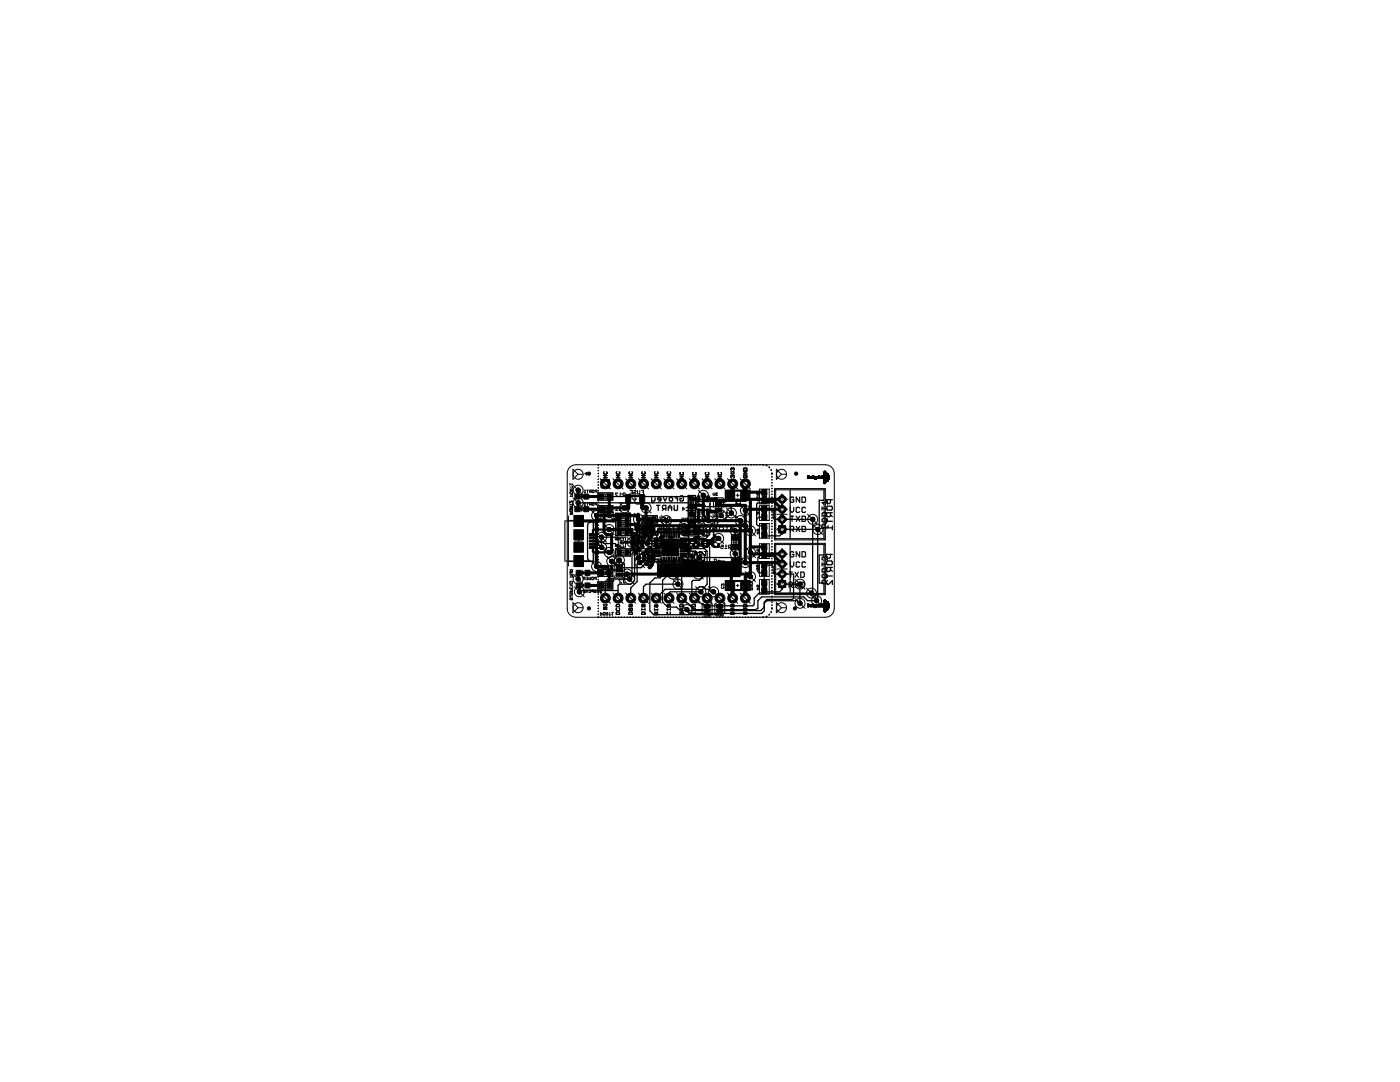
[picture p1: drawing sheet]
<svg xmlns="http://www.w3.org/2000/svg" width="279mm" height="216mm" viewBox="0 0 279 216" stroke-linecap="round" stroke-linejoin="round" font-family="sans-serif">
<g fill="none" stroke="#000" stroke-width=".2">
<path d="M113.7 98.2l.5-.1 .1 .3-.5 .1zM113.7 99h.6v-.2l-.3-.1-.1 .3M113.7 97.9h.6v-.3h-.3l-.1 .3M113.7 100v.4l.4-.4 .2 .1-.1 .3M113.7 96.4v.4M113.7 97.6l.2 .1M113.7 97.2h.6M113.7 96.6h.6l-.2 .2M114.3 97v.3M115.8 99.1h.7M116.1 98.7v.7M116.5 98.3h.4"/>
<path d="M116.8 94.5h1M116.9 98l-.2-.2v.5M117 94.3v.5M117.1 97.8h.3M117.3 97.8v.5M117.5 94.3v.5M117.8 98.1l-.1 .2M118 98.1h-.2l-.1-.2 .3-.1v.5M118.2 97.9h.4l-.1 .4-.3-.1zM119.1 98.1h-.2l-.1-.2 .3-.1v.5M120.5 99.1h.6M120.6 94.1l-.1 .1 .1 .4 .6-.1-.1-.4"/>
<path d="M120.8 98.8v.5M121.2 94.9h-.7l.7 .4h-.7M122.3 98.4h-3v1.4h3v-1.5h-3v1.5M123.1 94.1l-.1 .1 .1 .4 .6-.1-.1-.4M123.3 98.5l-.2-.1-.3 .1 .5 .6h-.5M123.5 99.1h.5M123.7 94.9h-.7l.7 .4h-.7M124 98.6l-.2-.2v.7M124.5 98.8l-.2 .3M124.8 98.8l-.5-.1 .1-.3h.4v.7M125.3 98.8h3v1.5h-3zM125.6 98.6l1.4 2h.9"/>
<path d="M125.7 94.1l-.1 .1 .1 .4 .6-.1-.2-.4M125.7 97.9h.5v.7h-.5M126 98.2h.2M126.3 94.9h-.7l.7 .4h-.7M126.4 99.6h.7M126.5 98l.1-.1 .3 .1-.1 .2-.3 .1 .1 .3 .3-.2M126.8 99.3v.6M127.2 97.9l.1 .7 .4-.2v-.5M128 97.9h.4v.7M128.2 98.2h.2M128.2 94.1l-.1 .1 .1 .4 .6-.1-.1-.4M128.8 94.9h-.7l.7 .4h-.7"/>
<path d="M130.8 94.1l-.2 .1 .2 .4 .5-.1-.1-.4M131.3 94.9h-.7l.7 .4h-.7M133.3 94.1l-.1 .1 .1 .4h.5l.1-.1-.1-.4M133.9 94.9h-.7l.7 .4h-.7M135.8 94.3l-.1 .1 .1 .3h.5l.1-.1-.1-.3M136.4 95h-.7l.7 .5h-.7M137.3 98.9h1.5v2.9h-1.5zM138.1 100v.7M138.4 94.3l-.1 .1 .1 .3h.4l.1-.1-.1-.3M138.9 95h-.6l.6 .5h-.6M140.9 94.3l-.1 .1 .1 .3h.5l.1-.1-.1-.3M141.5 95h-.7l.7 .5h-.7"/>
<path d="M142.3 98.4v.3l.2 .2 .1-.2v-.3M142.9 98.6v.3l.3-.1M142.9 98.6h.1M143.2 98.4h-.3v.2M143.4 99.8l-.1-.1-.2 .1 .1 .4M143.4 99.8l.1-.1 .3 .1-.1 .4M143.4 99.8v.1M143.4 94.3l-.1 .1 .1 .3h.5l.1-.1-.1-.3M144 95h-.7l.7 .5h-.7M144.7 97.8h5v2h-5zM146.2 95l-.1-.1-.2 .1 .1 .3M146.2 93.5l.1-.1 .3 .1-.1 .3"/>
<path d="M146.2 95l.1-.1 .3 .1-.1 .3M146.2 93.5v.1M146.2 95v.1M146.2 93.5l-.1-.1-.2 .1 .1 .3M146.2 99.6h2M146.2 98h2M146.6 94.1h-.5l-.2 .3 .2 .2h.5M146.9 98.8h.6M147.2 98.5v.6M148.5 93.4h.5l.1 .4h-.7zM149 94.9l.1 .1-.1 .3h-.5l-.1-.1 .1-.3h.3v.2M149.1 94.1h-.7l.7 .5h-.7"/>
<path d="M151.1 99v.4M151.1 99.2h.5l-.2 .2M151.2 99.6v.3l.4-.1M151.5 98.4l-.4 .1 .1 .3M151.5 99.6l.1 .1M151.5 98.4l.1 .1M151.5 98.4l-.3 .4M151.6 97.6h1.9v2.9h-1.9zM151.6 98.7l-.4 .1M152.1 98.7v.7M152.2 99.1h.6M152.5 98.8v.6"/>
<path d="M153 98.7v.7M158.6 94.5h.5M158.9 94.3v.5M161.1 95.3h.1M161.1 95.4h.3M161.1 95h.4M161.1 95.4h.4M161.1 95.1h.1M161.1 94.9l.3 .1M161.2 95l-.1 .1M161.2 94.9h.1M161.4 95.4h.1"/>
<path d="M161.4 95l.1 .1M161.4 95.2h.2M161.4 95.1h.2M161.4 95.1h.1M161.5 95.2h.1M161.6 95.3h-.2M161.6 95.3h.1M161.6 95.3l.2 .1M161.6 95.2h.1M161.6 95.4h.4M161.7 95.1h.2M161.7 95.4h.2"/>
<path d="M161.8 95.2h-.2M161.8 95.1h.1M161.8 95.1h-.2M161.9 95.1l.1 .1M161.9 95.4h.1M161.9 95.3h.1M161.9 95.2h.1M162.1 95.3h.1M162.1 95h.3M162.1 95.4h.4M162.1 95.1h.1M162.1 95h.1"/>
<path d="M162.2 95.4h.3M162.2 94.9h.1M162.2 95.3h-.1M162.3 95.1h.1M162.3 95.2h-.2M162.3 95h.1M162.4 95.3h.1M162.4 95.2h-.3M162.4 95.1l-.2 .1M162.5 95.1h.2M162.5 95.1h.4M162.5 95.5h.4"/>
<path d="M162.5 95.5h.1M162.5 95.5l.2 .1M162.6 95.4h.2M162.6 95.2h.1M162.6 95.3h.3M162.6 95.6h.3M162.7 95.6h.1M162.7 95.1h.1M162.8 95.3h.1M162.8 95.1h.1M162.8 95.2h.1M162.8 95.5h.1"/>
<path d="M162.9 95.5l-.1 .1M162.9 95.4h.2M163 95.3h.1M163 95.2h.1M163 95.1h.4M163.1 95.1h.1M163.2 95.4h.7M163.2 95.3h.1M163.2 95.2h.1M163.2 95.1h.1M163.4 95.1l-.4 .1M163.5 95.3h.1"/>
<path d="M163.5 95h.1M163.5 95.2h.1M163.5 95.1h.1M163.5 94.9h.1M163.6 95.1h-.1M163.7 95.3h.1M163.7 95.2h.1M163.7 95.1h.3M163.8 95.1h.1M163.9 95.4h.4M164 95.3h.1M164 94.9h.1"/>
<path d="M164 95h.1M164 95.2h.1M164 95.1l-.3 .1M164.1 94.9l-.1 .1M164.1 95.4h.1M164.1 95.1h.3M164.2 95.3h.1M164.2 95h.1M164.2 95.2h.1M164.4 96.1l.1 .1M164.4 96.1h.1M164.4 96h.1"/>
<path d="M164.4 95.9h.1M164.4 95.8h.1M164.4 94.6h.1M164.4 94.7h.1M164.4 96.2l.2 .1M164.4 96.2h.1M164.4 95.7h.1M164.4 94.5h.1M164.4 94.4h.1M164.4 94.8h.1M164.4 94.3h.1M164.4 94.8l.2 .1"/>
<path d="M164.4 96.3h.2M164.4 94.9h.2M164.5 95.3h.6M164.5 96.4h.2M164.5 94.9h.1M164.5 95h.2l.1 .6M164.5 95.5h.2M164.5 95.8h-.1M164.5 94.1h.2M164.5 94.5h-.1M164.5 96.5h.2M164.5 95.7l-.1 .1"/>
<path d="M164.5 95h.2M164.5 95.4h.1M164.5 95.1h.2M164.5 94.4h-.1M164.6 96.5h.1M164.6 96h.1M164.6 95.9h.1M164.6 95.6l-.2 .1M164.6 94.5h.1M164.6 94.6h.1M164.6 96.1h.1M164.6 95.8h.1"/>
<path d="M164.6 94.3h-.2M164.6 94h.1M164.6 94.7h.2M164.6 96.2h.2M164.6 96.1l.2 .1M164.6 95.7h.2M164.6 95.6h-.2M164.6 95.2h.2M164.6 95.1l.2 .1M164.6 94.7l.2 .1M164.6 94.4h.2M164.6 94.2l-.2 .1"/>
<path d="M164.6 95.3h.2M164.6 94.8h.2M164.6 94.3h.2M164.6 94.2h-.1M164.7 94.8l.2 .1M164.7 95.5l-.3 .1M164.7 94.1l-.2 .1M164.7 95.6h.1M164.7 96.3h.1M164.7 94.9h.1M164.7 94.2h.1M164.7 95.8h-.1"/>
<path d="M164.8 95h.1M164.8 95.5v.1M164.8 94.4h-.2M164.8 94.1v.1M164.8 96.1h.2M164.8 96l.2 .1M164.8 96h.1M164.8 95.9h.1M164.8 95.9h.2M164.8 94.5h.2M164.8 94.6h.2M164.8 94.7h.2"/>
<path d="M164.8 95.8h.2M164.8 95.7h-.2M164.8 96.3h-.1M164.8 95.6l-.1 .1M164.8 94.3h-.1M164.9 96.2h.1M164.9 95.7l.1 .1M164.9 94.9h-.2M164.9 94.7h.1M164.9 94.4h.1M164.9 94.2l-.2 .1M164.9 95.4h.1"/>
<path d="M164.9 95.7h.1M164.9 95.1l.2 .1M164.9 95.1h.1M164.9 94.8h.1M164.9 94.3h.1M164.9 95.5h.1M164.9 95.2h.2M165 95h.1M165 95.2h.1M165 95.8l-.2 .1M165 94.4l-.2 .1M165 96h.2"/>
<path d="M165 95.9h.2M165 95.6h.2M165 94.9l.2 .1M165 94.9h.2M165.1 95h.1M165.1 95.9h.1M165.1 95.4h-.2M165.1 95.3l-.2 .1M165.1 94.6h.2M165.1 96h.1M165.1 95.6v.1M165.1 94.5h.2"/>
<path d="M165.1 94.8l.1 .1M165.1 95.5h.2M165.1 95h.2M165.1 94.6h.1M165.1 95.4h.2M165.1 95.1h.2M165.1 94.5h.1M165.2 95.3h.1M165.2 95.2h.1M165.2 95.7h.2M165.2 94.8h.2M165.2 95.8h.1"/>
<path d="M165.2 94.7h.1M165.2 95.5l-.2 .1M165.3 95.8h.1M165.3 94.9h.1M165.3 95.4h-.2M165.3 94.9h.2M165.3 94.7h.1M165.3 95h.2M165.3 95.5h.2M165.4 95.4h.1M165.4 95.1h.1M165.4 95l.1 .1"/>
<path d="M165.4 95.3h.1M165.4 95.2h.1M165.4 95.7h-.2M165.4 95.6l-.2 .1M165.5 95.6h-.2M165.5 95.5h-.2M113.7 114h.6v-.3h-.3l-.1 .3M113.7 115.1h.6v-.2l-.3-.1-.1 .3M113.7 118h.6v-.2l-.3-.1-.1 .3M113.7 101.5h.6v-.3l-.3-.1-.1 .4M113.7 102.6h.6v-.3l-.3-.1-.1 .4M113.7 101.7h.5l.1 .2-.5 .1z"/>
<path d="M113.7 116.1l.5-.1 .1 .4h-.6zM113.7 117.1v.4h.6v-.4M113.7 113.7l.2 .1M113.7 101.1l.2 .2M113.7 100.7h.6M114 117.3v.2M114.2 119.4h.1l-.1 .3-.3-.3h-.2l.1 .3M114.2 118.2l.1 .1-.1 .3-.3-.4-.2 .1 .1 .3M114.3 100.5v.4M114.3 118.8l-.6 .1 .1 .2h.5M114.3 116.5h-.6l.6 .4h-.6M114.3 114.2h-.6l.2 .2-.2 .2h.6"/>
<path d="M114.6 107.9h1.7M115.5 107.1v1.7M115.8 101.6h.7M116.1 114.3h.5M116.1 116.8h.5M116.1 101.3v.7M116.4 114v.6M116.4 116.6v.5M116.4 117.8l.4-.1v.5l-.4-.1zM116.6 115.5l-.2 .2M116.8 115.5h-.3l-.1-.2 .4-.1v.5M116.9 100.4h-.4l.4 .4h-.4"/>
<path d="M117 115.2h.3v.5h-.3M117 117.7v.5l.3-.5v.5M117.1 100.3h.3M117.1 115.4h.2M117.3 100.3v.5M117.5 115.2v.5l.2-.2 .2 .2v-.5M117.5 117.7h.4v.5h-.4M117.7 118h.2M117.8 100.7l-.1 .1M118 100.7h-.2l-.1-.3 .3-.1v.5M118.2 115.2l.2 .1-.1 .4-.2-.1zM118.2 100.4h.4l-.1 .4h-.3z"/>
<path d="M118.4 118h-.2l-.1-.2 .3-.1v.5M118.7 117.8l.2-.1 .1 .2-.3 .2h.3M119 115.5h-.3v-.2l.3-.1v.5M119.1 100.7h-.2l-.1-.3 .3-.1v.5M119.2 103.7l.3-.1v.5l-.3-.1zM119.2 117.7l.1 .5 .2-.1v-.4M119.3 103.8h.2M119.3 100.9v1.4h3v-1.4h-3v1.4h3M119.3 116.1v1.5h3v-1.5h-3v1.4h3M119.8 103.7l.2-.1 .1 .1-.3 .3h.3M119.8 117.8l.2-.1 .1 .2-.3 .2h.3M120.3 112.9l.1-.1 .3 .1v.5"/>
<path d="M120.3 112.9v.5l.1 .1 .3-.1M120.3 112.9l.4 .5M120.3 103.6l.1 .5 .3-.1v-.4M120.5 114.3h.6M120.5 116.8h.6M120.5 101.6h.6M120.8 101.3v.6M120.8 114v.6M120.8 116.5v.6M121 113.5h.5M121.3 115.7h.5l-.4-.3v.7M121.5 113.1l-.3-.3v.7"/>
<path d="M122 113.3l-.2 .2M122.2 113.3l-.4-.1 .1-.4h.3v.7M122.3 115.8l-.3 .3M122.3 113.6h-3v1.4h3v-1.4h-3v1.4M122.5 115.8l-.5-.1 .2-.3h.3v.7M122.8 101.9h.5M122.9 102.4h3v1.4h-3M122.9 102.4h2.9v1.5h-2.9zM123 113.4h1.2v1.6h-1.2zM123.2 113.8h.8M123.3 113.5v.5l.5-.5 .2 .1-.2 .4M123.3 101.4l-.3-.2v.7"/>
<path d="M123.3 114.6h.7l-.3 .3M123.3 114.4v.5M123.4 107.2h1.4v2h-1.4zM123.5 101.9h.5M123.6 113.4v.8M123.6 112.7l-.1-.1-.2 .1 .1 .4M123.6 112.7l.1-.1 .3 .1-.2 .4M123.6 112.7v.2M123.8 107.5l.5-.1 .2 .4h-.7zM123.8 108.8v.5h.7v-.5M123.8 108.2h.6M124 101.4l-.2-.2v.7"/>
<path d="M124 115.7l-.1-.1-.3 .1 .4 .6h-.4M124.1 103.1h.5M124.1 104.6h.5M124.1 106.2h.5M124.1 110.2h.5M124.1 107.9v.6M124.1 109.1v.2M124.3 115.6h.2M124.3 108.1l.2 .1-.2 .4-.3-.5-.2 .1 .1 .4M124.4 102.9v.5M124.4 104.4v.5M124.4 105.9v.5"/>
<path d="M124.4 110v.5M124.4 115.6v.6l.1 .1 .3-.1M124.5 101.6l-.2 .3M124.8 101.6l-.5-.1 .1-.3h.4v.7M125.8 105.5v1.4h-2.9v-1.4h3v1.4h-3M125.8 103.9v1.5h-2.9v-1.5h3v1.4h-3M125.8 109.5v1.5h-2.9v-1.5h3v1.4h-3M126.4 103.1h.4M126.4 104.9h.4M126.5 106.6l-.1 .1 .1 .2 .3-.1M126.5 106.6h.1M126.8 102.7l-.2-.3v.7"/>
<path d="M126.8 104.4l-.2-.2v.7M126.8 106.3l-.3-.1-.1 .1 .1 .3M126.8 110.2l-.1-.2-.3 .2 .4 .5h-.4M127.1 102.6l.1-.2 .4 .2-.1 .5-.4-.1M127.3 104.7l-.2 .2M127.3 106.7l-.2 .2M127.3 110.5l-.2 .2M127.6 104.7h-.4l-.1-.4 .5-.1v.7M127.6 106.7h-.4l-.1-.4 .5-.1v.7M127.6 110.5h-.4l-.1-.3 .5-.2v.7M127.7 104.9h3v1.5h-3zM128.2 102.9v1.5h3v-1.5h-3v1.4h3"/>
<path d="M128.7 106.5l.4 .3M128.8 106.8h.3v.3l-.3 .1-.1-.1zM128.9 105.7h.6M129.2 105.4v.6M129.4 106.6l.1-.1 .4 .1v.5l-.2 .1-.3-.1M129.4 103.6h.5M129.7 103.4v.5M130.7 105h-3v1.4h3M131.2 107.9h2M132.1 103.2h-.4l.4 .7M132.2 106.9v2.1M132.4 103.9h.5"/>
<path d="M132.7 109.2h2.1M132.9 103.4l-.2-.2v.7M133.4 103.7l-.2 .2M133.6 103.7l-.4-.2 .1-.3h.3v.7M133.8 108.2v2M136 103.4h.5v.3l-.2-.1-.3 .1 .1 .4 .4-.1M136.2 101.6h.4l-.3-.4v.7M136.5 104.9h.6M136.6 105.2h2.9v1.5h-2.9zM136.8 103.5l.1-.1 .3 .1-.1 .6-.3-.1M136.9 101.8l.1 .1 .4-.1v-3h1.4v3M136.9 101.3l.1-.1 .4 .1"/>
<path d="M137.1 112.6h3v1.4h-3zM137.1 114v-1.5h2.9v1.5M137.3 101.9h1.5v3h-1.5zM137.4 104.9v-3h1.4v3M137.7 103.4h.7M137.7 100.3h.7M137.8 105.9h.5M138.1 103v.7M138.1 105.7v.5M138.3 113.3h.5M138.3 111.8l-.1-.1-.3 .1 .4 .6h-.4M138.6 113v.5"/>
<path d="M138.6 111.7v.6l.1 .1 .4-.1v-.6M139 100.1h2.8v1.5h-2.8zM139.4 103.9h-1.3v.3M139.6 105.2h-3v1.4h3M139.9 100.8h.9M140 103.5h.4M140.2 106.5l-.1-.1 .1-.2 .3 .1-.1 .2M140.2 106.5l-.1 .1 .1 .3 .3-.1-.1-.3M140.2 106.5h.2M140.4 100.4v.9M140.4 103.1l-.2-.1v.5M140.6 103l.1 .5 .2-.1v-.4"/>
<path d="M140.8 106.3l.2-.1 .3 .1v.5l-.1 .1-.4-.1M141 113.1h-.4l.4 .7M141.3 113.2l.1-.1 .4 .1v.5l-.1 .1-.4-.1M142.3 102.7v.3l.2 .2 .1-.2v-.3M142.8 100.5h1.2v1.5h-1.2zM142.9 100.8h1M142.9 102.7h.3v.2h-.3v.3l.3-.1M143.1 101.7h.7l-.3 .2M143.1 100.6v.4l.4-.4 .3 .1-.1 .3M143.1 101.5v.4M143.4 100.3v1.1M143.9 108.8h.4v.3l-.3-.1-.1 .3 .1 .2 .3-.2"/>
<path d="M144 116.5v.3l.3-.3 .2 .1-.1 .2M144 113.7l-.1 .1 .1 .2 .3-.1M144 113.7h.1M144.1 117.1v.3l.4-.1-.1-.2M144.3 113.5l-.3-.2-.1 .2 .1 .2M144.6 114h.5M144.6 109.5h.5M144.7 115.8h5v2h-5zM144.9 102.9h.5M145.1 113.6l-.2-.3v.7M145.1 109l-.2-.2v.7M145.4 102.4l-.3-.2v.7"/>
<path d="M145.6 113.8l-.2 .2M145.6 109.2l-.2 .3M145.6 102.2h.3M145.8 102.2v.5l.1 .2 .2-.2M145.8 109.2h-.3l-.1-.3 .4-.1v.7M145.8 113.8h-.3l-.1-.3 .4-.2v.7M146 111.3h1.4v2.9h-1.4v-2.9h1.4v3M146.2 117.6h2M146.2 116h2M146.3 112.8h.8M146.3 108.2h.8M146.7 107.8v.8"/>
<path d="M146.7 112.4v.8M147 116.8h.5M147 100.3v.2l.2-.1M147 100.3h.1M147.2 116.6v.5M147.2 100.1l-.2-.1v.3M147.4 106.7v3h-1.4v-3h1.4v3h-1.4M147.4 100.1h.4v.3h-.4M149.7 117.5l.2-.1v.1M149.7 116.3h.5v.3h-.5M150.1 117.4v.3l-.4-.1M150.2 116.8h-.5l.5 .3h-.5"/>
<path d="M151 113.7h.5v-.2l-.3-.1-.1 .3M151 102l.4-.3 .1 .3M151 102.6h.5v-.3l-.3-.1-.1 .4M151 113.4l.1 .1M151 102.2l.1 .2M151.1 106.5h.5M151.1 117.3l.1 .2M151.1 117.7h.5M151.1 116.8h.2v.3l-.2-.1zM151.1 106.2l.1 .1M151.2 110.2v.4l.4-.1M151.3 105.7h-.2l.1 .2h.1"/>
<path d="M151.3 105.9h.3M151.3 105.7v.2M151.3 109.7l.1 .3 .2-.1M151.3 105.7h.3M151.5 112.8v.4h-.3v-.4l-.2 .1v.3M151.5 110.2l.1 .1M151.6 100.9h1.9v2.9h-1.9zM151.6 115.6h1.9v3h-1.9zM151.6 104.5h1.9v2.9h-1.9zM151.6 108.5h1.9v2.9h-1.9zM151.6 112.1h1.9v2.9h-1.9zM151.6 106.3l-.3-.1-.1 .3"/>
<path d="M151.6 117.4l-.3-.1-.1 .4M151.6 116.8l-.3 .3M151.6 109.7h-.4v.3M152.1 102v.7M152.1 113.2v.7M152.1 105.6v.7M152.1 109.6v.7M152.1 116.7v.7M152.2 105.9h.6M152.2 113.5h.6M152.2 117.1h.6M152.2 102.4h.6"/>
<path d="M152.2 110h.6M152.5 102.1v.6M152.5 105.6v.6M152.5 109.7v.6M152.5 113.2v.6M152.5 116.8v.6M153 102v.7M153 113.2v.7M153 105.6v.7M153 109.6v.7M153 116.7v.7M155.1 102.6h2"/>
<path d="M155.1 113.5h2M155.1 107.6h2M155.1 118.5h2M156.1 101.6v2M156.1 112.5v2.1M156.1 116.5l.1 .1M156.1 116.6h.1M164.5 119.7h.2M164.5 120h-.1M164.6 119.9l-.2 .1M164.6 119.7h.1M164.6 119.9h-.2"/>
<path d="M164.6 119.8l-.2 .1M164.7 119.9h.1M164.7 119.8h-.2M164.7 119.8h.2M164.7 119.7l-.2 .1M164.7 119.8h.1M164.8 119.8h.1M164.8 120h-.2M164.8 119.9h-.1M164.9 120h.1M164.9 119.9v.1M117.3 121.4h.5"/>
<path d="M117.5 121.1v.5M119.8 122.2v.5h.3l.1-.3h-.4M120.4 122.3h.4l-.2 .4-.2-.1zM120.4 121.6h.7l-.1-.5-.3 .1v.4M120.4 121.1l.3 .2M120.4 120.6v.2M120.4 120.7h.7M120.9 122.2v.5h.3l.1-.3h-.4M121.1 120.6v.2M121.3 122.2l-.2 .2M121.5 122.7h.4M121.7 122.2v.5"/>
<path d="M122.1 122.2h.3M122.3 122.2v.5l-.2-.1M123 120.7l.5-.1 .2 .5h-.7zM123 122.2l.5-.1 .2 .5h-.7zM123.1 121.3l-.1 .2 .1 .3h.4l.2-.1-.2-.4M125.5 121.1h.7l-.1-.5-.3 .1v.4M125.5 122.2l.6-.1 .1 .5h-.7zM125.5 120.6l.3 .2M126.1 121.3l.1 .2-.1 .3-.2-.1-.1-.4-.3 .2 .1 .3M128.1 122.2l.5-.1 .1 .5h-.6zM128.1 121.1h.6v-.4l-.3-.1-.1 .5M128.1 121.6h.6"/>
<path d="M128.1 120.6l.2 .2M128.7 121.3v.5M130.6 122.7h.7v-.4l-.4-.1-.1 .5M130.6 122.2l.2 .2M130.6 121.7h.7M131.2 120.7l.1 .1-.1 .4-.3-.1-.1-.4-.2 .1 .1 .4M131.3 121.5v.4M133.1 121.6h.7M133.2 122.1l-.1 .1 .1 .4h.5l.1-.2-.1-.3M133.7 120.6l.1 .1-.1 .4-.2-.2-.2-.3-.2 .1 .1 .4M133.8 121.3v.5M135.7 120.7l.5-.1 .2 .5h-.7z"/>
<path d="M135.7 122.6h.7v-.4l-.4-.1-.1 .5M135.7 122.1l.2 .2M135.7 121.3l.7 .5M136.4 121.3l-.7 .5M138.1 120.7l.6-.1 .1 .5h-.7zM138.1 122.3h.7M138.1 121.3l.7 .5M138.8 122.1v.5M138.8 121.3l-.7 .5M140.7 122.4v.6h-.3M140.9 121.4h.5M140.9 120.8v.3l.3-.3h.2l-.1 .3"/>
<path d="M140.9 121.8h.5l-.2 .2M140.9 121.6v.4M140.9 122.5h.4v.4h-.4M141.1 121.1v.5M141.5 122.5l.3-.1v.2l-.3 .3h.3M142.9 122.7h.4M142.9 123v-.4l.2-.2 .2 .2v.4M143.4 121.4h.5M143.4 120.8v.3l.4-.3h.2l-.1 .3M143.4 121.6v.4M143.4 121.8h.6l-.2 .2M143.6 122.4h.2v.6l-.3-.1z"/>
<path d="M143.7 121.1v.5M144 122.5l.3-.1 .1 .2-.4 .3h.4M146.4 120.6l-.6 .1 .1 .4M146.4 120.6l-.5 .5M146.4 120.6l.1 .3-.6 .2M146.5 121.3h-.5l-.2 .3 .2 .2h.5M146.5 122.1v.5h-.3l.1-.3-.1-.2-.4 .1 .1 .4M148.4 120.7l.5-.1 .2 .5h-.7zM148.9 122.1l.2 .1-.2 .4-.5-.2 .1-.3h.2v.2M149.1 121.3h-.7l.7 .5h-.7M158.4 121.4h.5M158.6 121.1v.5"/>
<path d="M161.1 121h.4M161.1 120.6h.4M161.1 120.7h.1M161.1 121h.1M161.1 120.9h.1M161.1 120.6h.1M161.1 120.6h.3M161.2 121.1h.2M161.4 120.6h.1M161.4 120.7h.1M161.4 120.9h.2M161.4 120.7h.2"/>
<path d="M161.5 120.8h.1M161.5 121h-.2M161.5 120.9h-.1M161.6 120.9h.1M161.6 120.8h.1M161.6 120.8h.4M161.6 121h.2M161.7 121h.3M161.7 120.7h.2M161.7 121.1h.2M161.8 120.8h-.2M161.9 120.8h.1"/>
<path d="M161.9 120.9h.1M162 121h-.1M162.1 121h.1M162.1 120.9h.1M162.1 120.6h.3M162.1 120.6h.1M162.1 121h.4M162.2 120.7h-.1M162.2 121.1h.2M162.2 120.8h.2M162.3 120.9h-.2M162.3 120.7h.1"/>
<path d="M162.3 120.6h.1M162.4 121h.1M162.4 120.8l-.3 .1M162.4 120.9h.1M162.4 120.8h-.2M162.5 120.8h.4M162.5 120.7h.3M162.5 121.1l.1 .1M162.5 121.1h.3M162.6 121.2h.3M162.6 120.8h.1M162.6 120.9h.3"/>
<path d="M162.6 121h.2M162.6 120.9h.2M162.8 120.8h.1M162.8 121.1h.1M162.9 121h.2M163 120.9h.1M163 121h.1M163 120.8h.1M163 120.7h.4M163.1 120.8h-.1M163.1 121.1h-.6M163.2 121h.7"/>
<path d="M163.2 121.1h.7M163.2 120.9h.1M163.2 121h.1M163.2 120.8h.1M163.4 120.7l-.4 .1M163.5 120.9h.1M163.5 120.7h.1M163.5 121h.1M163.5 120.8h.1M163.5 120.5h.1M163.5 120.6h.1M163.6 120.6h-.1"/>
<path d="M163.6 120.7l-.1 .1M163.7 120.9h.1M163.7 121h.1M163.7 120.8h.1M163.8 120.8h-.1M163.9 121h.4M163.9 121.1h.4M164 120.9h.1M164 120.6h.1M164 121h.1M164 120.8h.1M164 120.5h.1"/>
<path d="M164 120.7l-.3 .1M164 120.7h-.3M164.1 120.7h.3M164.1 121h.1M164.2 121h.1M164.2 120.9h.1M164.2 120.6h.1M164.2 120.8h.1M164.4 121.6h.1M164.4 121.7h.1M164.4 121.5h.1M164.4 121.8h.1"/>
<path d="M164.4 121.3h.1M164.4 120.3l.1 .1M164.4 120.3h.1M164.4 120.2h.1M164.4 120.1h.1M164.4 120h.1M164.4 121.9h.2M164.4 120.4h.2M164.4 120.4h.1M164.4 121.9l.2 .1M164.4 120.5h.2M164.4 121.2h.2"/>
<path d="M164.4 122h.3M164.5 120.9h.6M164.5 120.6h.2M164.5 122h.2M164.5 120.6h.2v.5l-.2 .1M164.5 122.1h.2M164.5 121.1h.2M164.5 121.4l-.1 .1M164.5 121.4h-.1M164.5 120.7h.2M164.6 121.6h.1M164.6 122.1h.1"/>
<path d="M164.6 121.5h.1M164.6 120.7h.1M164.6 121.7h.1M164.6 121.2h-.2M164.6 120.2h.1M164.6 120.1h.1M164.6 121.8h.2M164.6 120.9h.2M164.6 120.3h.2M164.6 120.3h.1M164.6 120.4l.2 .1M164.6 120.4h.2"/>
<path d="M164.7 121.9h.1M164.7 121h.1M164.7 120.8h.1M164.7 121.2h.1M164.7 120.5h.2M164.7 121.5h-.1M164.7 122h.1M164.7 121.4l-.1 .1M164.8 121.4h-.2M164.8 120.6h.1M164.8 121.2h.1M164.8 120l-.2 .1"/>
<path d="M164.8 121.6h.1M164.8 121.7h.2M164.8 121.3h-.2M164.8 121.5h.1M164.8 121.4h.2M164.8 120.3h.2M164.8 120.2h.2M164.8 120.1h.2M164.8 121.8h.2M164.9 121.3h.1M164.9 120.4h.1M164.9 121.8h.1"/>
<path d="M164.9 120.7h.2M164.9 121h.2M164.9 120.7h.1M164.9 121.1h.1M164.9 120.9h.2M164.9 120.8h.2M164.9 120.6h.1M165 121.5h-.2M165 121.1h.1M165 120l-.2 .1M165 120.6h.2M165 121.6h.2"/>
<path d="M165 121.2h.2M165 120.5h.2M165.1 121.5h.1M165.1 121.6h.1M165.1 121.7h.1M165.1 121h-.2M165.1 120.6h.1M165.1 120.5h.1M165.1 120.2h.2M165.1 120.1h.2M165.1 121.1h.2M165.1 120.7h.2"/>
<path d="M165.1 121.3h.1M165.1 120.3h.1M165.1 120.1h.1M165.1 121h.2M165.2 120.9h.1M165.2 120.8h.1M165.2 121.4h.2M165.2 120.4l.2 .1M165.2 120.4h.2M165.2 120.4h.1M165.2 121.1l-.1 .1M165.2 120.5h.2"/>
<path d="M165.3 121.4h.1M165.3 121l-.2 .1M165.3 121.2h.2M165.3 120.3h.1M165.3 120.5h.2M165.3 120.6h.2M165.3 121.1h.2M165.4 121.1h.1M165.4 120.7h.1M165.4 120.7l.1 .1M165.4 120.9h.1M165.4 120.8h.1"/>
<path d="M165.4 121.3h-.2M165.5 121.2l-.2 .1M165.5 121.1h-.1M165.5 121h-.1"/>
<circle cx="123.9" cy="109" r=".08"/>
</g>
<g fill="none" stroke="#000" stroke-width=".21">
<path d="M116 98.6v.9M116 99.1l.2 .2M116.2 98.8l-.2 .2M126.1 98.8h1.3M144.8 97.8h4.8v2h-4.8zM112.7 103.9h5.7v8.1h-5.7zM113.4 103v9.9M114.9 103.9v-.5h1.2v.5M114.9 112v.5h1.2v-.5M116 101.2v.9M116.2 113.8v.9M116.2 116.4v.9"/>
<path d="M116.2 114.3l.3 .2M116.2 101.4l-.2 .2 .2 .2M116.5 114.1l-.3 .2M116.5 116.6l-.3 .2 .3 .3M122.6 114.2v-1.7l.2-.2h1.7l.1 1.9M122.6 114.8v.3l.2 .2h1.7l.1-.5M126.1 100.3h1.3M137.4 111.7v-4.6l-1.5-1.5h-4.3l-1.5 1.5v4.3l1.5 1.5h4.5M139.1 100.4v.9M140.1 100.1h.5M141.6 100.4v.9M142.4 101.2v-1.6l.1-.3 1.8 .1 .1 1.8"/>
<path d="M142.4 101.9l.1 .4 .1 .1 1.7-.1 .1-.4M144.8 115.8h4.8v2h-4.8zM140.4 120.4l-.3 .2v1.6l.3 .2M141.8 120.4l.3 .2v1.6l-.3 .2M143 120.4l-.3 .2v1.6l.3 .2M144.4 120.4l.3 .2v1.6l-.3 .2"/>
</g>
<g fill="#000" stroke="#000" stroke-width=".2">
<path d="M119.6 98.6h.8v1h-.8zM120.5 96.3h.6v.5h-.6zM120 95.7h1.6v1.6h-1.6zM121.2 98.6h.8v1h-.8zM123.1 96.3h.5v.5h-.5zM124.9 98.7h1v1.8h-1zM125.6 96.3h.5v.5h-.5zM128.2 96.3h.5v.5h-.5zM127.7 98.7h1v1.8h-1zM130.7 96.3h.5v.5h-.5zM133.2 96.3h.6v.5h-.6zM135.8 96.3h.5v.5h-.5z"/>
<path d="M137.6 99.1h1v.8h-1zM138.3 96.3h.5v.5h-.5zM139.1 99.4h.6v.6h-.6zM139.1 99h.6v1.1h-.6zM140.9 96.3h.5v.5h-.5zM141.1 99.4h.5v.6h-.5zM141 99h.6v1.1h-.6zM143.4 96.3h.5v.5h-.5zM142.8 99.8h1.2v.5h-1.2zM145.5 98h.8v1.7h-.8zM145.9 96.3h.6v.5h-.6zM145 97.9h1.6v1.8h-1.6z"/>
<path d="M148.1 98h.8v1.7h-.8zM148.5 96.3h.5v.5h-.5zM147.8 97.9h1.6v1.8h-1.6zM152.1 99.4h.9v.5h-.9zM152.1 98.2h.9v.5h-.9zM152 99.4h1v1.1h-1zM152 97.7h1v1.1h-1zM154.6 97.6l10-.1 .1 .2h-10.1zM164.5 97.6h.2l-.1 10.1h-.1zM114.5 108.2h1.9v2h-1.9zM114.5 105.7h1.9v2h-1.9zM114.5 110.8h1.9v2.3h-1.9z"/>
<path d="M114.5 102.8h1.9v2.3h-1.9zM117.6 107.8h1.4v.3h-1.4zM117.6 108.4h1.4v.4h-1.4zM117.6 109.1h1.4v.3h-1.4zM117.6 107.1h1.4v.4h-1.4zM117.6 106.5h1.4v.3h-1.4zM119.6 113.8h.8v1h-.8zM119.6 101.1h.8v1h-.8zM119.6 116.3h.8v1h-.8zM120.5 119.1h.6v.5h-.6zM121.2 113.8h.8v1h-.8zM121.2 101.1h.8v1h-.8z"/>
<path d="M121.2 116.3h.8v1h-.8zM122.8 108.7h.8v.4h-.8zM122.8 107.4h.8v.3h-.8zM123.1 119.1h.5v.5h-.5zM123.2 102.6h.8v1h-.8zM123.2 104.1h.8v1.1h-.8zM123.2 105.7h.8v1h-.8zM123.2 109.7h.8v1h-.8zM123 114.3h1.2v.6h-1.2zM123 113.5h1.2v.5h-1.2zM123 112.7h1.2v.5h-1.2zM124.7 108h.7v.4h-.7z"/>
<path d="M124.8 102.6h.8v1h-.8zM124.8 104.1h.8v1.1h-.8zM124.8 105.7h.8v1h-.8zM124.8 109.7h.8v1h-.8zM125.6 119.1h.5v.5h-.5zM128.2 119.1h.5v.5h-.5zM128 105.2h.8v1h-.8zM128.5 103.1h.8v1h-.8zM130 106.7l.1 5zM130 106.7h1.4l-1.4 .1zM129.6 105.2h.8v1h-.8zM130.1 103.1h.8v1h-.8z"/>
<path d="M130.7 119.1h.5v.5h-.5zM131.2 105.6h.2l-.1 1.2zM131.2 105.6h5.1zM131.3 111.6h.1v1.4zM130 111.6h1.4zM131.3 112.9h.2zM131.3 112.8h.2l-.1 .2zM133.2 119.1h.6v.5h-.6zM132.1 107.5h3.3v3.4h-3.3zM131.3 112.8l4.9 .1zM136.1 106.7l1.4 .1zM136.1 111.7h.1v1.2z"/>
<path d="M136.1 105.6h.2l-.1 1.2zM135.8 119.1h.5v.5h-.5zM136.1 111.7h1.4zM137.3 106.7h.2l-.1 5.1zM136.9 105.4h.8v1h-.8zM137.4 112.8h.8v1h-.8zM137.6 100.7h1v.8h-1zM137.6 103.8h1v.8h-1zM137.6 102.2h1v.8h-1zM138.3 119.1h.5v.5h-.5zM138.5 105.4h.8v1h-.8zM139.1 101.7h.6v.6h-.6z"/>
<path d="M139.1 101.6h.6v1.1h-.6zM139 112.8h.8v1h-.8zM140.1 101.7h.5v.6h-.5zM140.1 101.6h.5v1.1h-.5zM140.9 119.1h.5v.5h-.5zM141.1 101.7h.5v.6h-.5zM141 101.6h.6v1.1h-.6zM143.4 119.1h.5v.5h-.5zM142.8 101.4h1.2v.5h-1.2zM142.8 100.6h1.2v.5h-1.2zM145.5 116h.8v1.7h-.8zM145.9 119.1h.6v.5h-.6z"/>
<path d="M145 115.9h1.6v1.8h-1.6zM146.2 113.2h1v.8h-1zM146.2 111.6h1v.8h-1zM146.2 108.6h1v.8h-1zM146.2 107h1v.8h-1zM148.1 116h.8v1.7h-.8zM148.5 119.1h.5v.5h-.5zM147.8 115.9h1.6v1.8h-1.6zM152.1 113.3h.8v.5h-.8zM152.1 116.8h.8v.5h-.8zM152.1 102.1h.8v.5h-.8zM152.1 105.7h.8v.5h-.8z"/>
<path d="M152.1 112.7h.9v.5h-.9zM152.1 113.9h.9v.5h-.9zM152.1 101.5h.9v.5h-.9zM152.1 102.7h.9v.5h-.9zM152.1 117.4h.9v.5h-.9zM152.1 116.2h.9v.6h-.9zM152.1 106.3h.9v.5h-.9zM152.1 105.1h.9v.5h-.9zM152.1 110.3h.9v.5h-.9zM152.1 109.1h.9v.5h-.9zM152 112.1h1v1.1h-1zM152 113.8h1v1.1h-1z"/>
<path d="M152 117.4h1v1.1h-1zM152 115.7h1v1.1h-1zM152 101h1v1.1h-1zM152 102.7h1v1.1h-1zM152 106.2h1v1.1h-1zM152 104.5h1v1.1h-1zM152 110.3h1v1.1h-1zM152 108.6h1v1.1h-1zM154.6 97.6h.2l-.1 10.1h-.1zM154.6 108.5h.2l-.1 10.2-.1-.1zM154.6 108.5l10-.1 .1 .2-10.1 .1zM154.6 107.6l10-.1 .1 .2h-10.1z"/>
<path d="M154.6 118.5l10-.1 .1 .2-10.1 .1zM164.5 108.5h.2l-.1 10.2-.1-.1zM140.5 121.5h1.3v.7h-1.3zM140.5 120.6h1.3v.7h-1.3zM143 121.5h1.3v.7h-1.3zM143 120.6h1.3v.7h-1.3z"/>
</g>
<g fill="none" stroke="#000" stroke-width=".23">
<path d="M131.4 111h.3M131.4 110.5h.3M131.4 110h.3M131.4 109.5h.3M131.4 109h.3M131.4 108.5h.3M131.4 108h.3M131.4 107.5h.3M132 106.9v.2M132 111.3v.2M132.5 106.9v.2M132.5 111.3v.2"/>
<path d="M133 106.9v.2M133 111.3v.2M133.5 106.9v.2M133.5 111.3v.2M134 106.9v.2M134 111.3v.2M134.5 106.9v.2M134.5 111.3v.2M135 106.9v.2M135 111.3v.2M135.5 106.9v.2M135.5 111.3v.2"/>
<path d="M135.8 111h.3M135.8 110.5h.3M135.8 110h.3M135.8 109.5h.3M135.8 109h.3M135.8 108.5h.3M135.8 108h.3M135.8 107.5h.3"/>
</g>
<g fill="none" stroke="#000" stroke-width=".25">
<path d="M119.4 93.3v.1M119.4 93.9h.1M119.4 94.4v.1M119.4 95v.1M119.4 95.6v.1M119.4 96.2h.1M119.4 96.7v.1M119.4 97.3v.1M119.4 97.9v.1M119.4 98.5h.1M119.4 99v.1M119.4 99.6v.1"/>
<path d="M119.5 92.7l-.1 .1M120 92.7h.1M120.6 92.7h.1M121.1 92.7h.1M121.7 92.7h.1M122.3 92.7h.1M122.9 92.7h.1M123.4 92.7h.1M124 92.7h.1M124.6 92.7h.1M125.2 92.7h.1M125.7 92.7h.1"/>
<path d="M126.3 92.7h.1M126.9 92.7h.1M127.5 92.7h.1M128 92.7h.1M128.6 92.7h.1M129.2 92.7h.1M129.8 92.7h.1M130 99.3v.8l.4 .2M130.3 92.7h.1M130.7 99.3v.5l-.1 .2h-.6M130.9 92.7h.1M131.5 92.7h.1"/>
<path d="M131.9 99.6h-.7l.2-.3h.3l.2 .2v.3l-.2 .2h-.3M132.1 92.7h.1M132.4 99.3l.3 .7 .4-.7M132.6 92.7h.1M133.2 92.7h.1M133.6 99.5l.1-.2h.4l.1 .2v.3l-.1 .2h-.4l-.1-.2zM133.8 92.7h.1M134.4 92.7h.1M134.7 99.3l.5 .3M134.9 92.7h.1M135.2 99.3v.7M135.5 92.7h.1"/>
<path d="M135.7 99.1l.2-.1h.3l.2 .1v.7l-.2 .2h-.3l-.2-.2v-.3h.3M136.1 92.7h.1M136.7 92.7h.1M137.2 92.7h.1M137.8 92.7h.1M138.4 92.7h.1M139 92.7h.1M139.5 92.7h.1M140.1 92.7h.1M140.7 92.7h.1M141.3 92.7h.1M141.8 92.7h.1"/>
<path d="M142.4 92.7h.1M143 92.7h.1M143.6 92.7h.1M144.1 92.7h.1M144.7 92.7h.1M145.3 92.7h.1M145.9 92.7h.1M146.4 92.7h.1M147 92.7h.1M147.6 92.7h.1M148.2 92.7h.1M148.5 98.7l.1 .1"/>
<path d="M148.5 97.9h.1M148.6 97.4l.1 .1M148.7 98.2l-.1 .6M148.7 98.7l-.1 .1M148.7 98.4l-.1 .4M148.7 98.6l-.1 .2M148.7 92.7h.1M148.7 96.5l.2 .5M148.7 96.5l.2 .3M148.7 96.5l-.2 .3h.1M148.7 96.5v.3M148.7 96.5l.2 .2"/>
<path d="M148.7 98.5l-.1 .3M148.9 96.8l.1 .2v1.6M148.9 97h.1M148.9 96.8h.1M149.3 92.7h.1M149.9 92.7h.1M150.5 92.7h.1M151 92.7h.1M151.6 92.7h.1M152.2 92.7h.2M152.5 99.9v.4h-1.2l-.3 .3v4l.3 .3h1.1l.1 .2M152.9 92.9h.2"/>
<path d="M153.5 93.2l.1 .1M153.9 93.7v.2M154.1 94.4v.2M154.1 95.1v.1M154.1 95.7v.1M154.1 96.3v.1M154.1 96.9h.1M154.1 97.5h.1M154.1 98v.1M154.1 98.6v.1M154.1 99.2v.1M154.1 99.8h.1"/>
<path d="M154.6 97.6h9.9v2.2h-1v5.6h1v2.2h-9.9zM157.7 97.6v10M165.7 99.7v.6l-.2 .2h-.4l-.1-.2v-.6h1.1M113.6 112h.7M113.6 103.9h.7M115.5 103.9l3.1 .2h-.8l-.5 .5v6.9l.4 .5h-2.2M116.7 103.9h1.8v2.3M118.3 108.6h1.1l.6 .6M118.3 107.9h1.7l.5 .6h2.3l.5 .5M118.5 109.7v2.3h-1.8M119.4 100.2h.1M119.4 100.8h.1"/>
<path d="M119.4 101.3v.1M119.4 101.9v.1M119.4 102.5h.1M119.4 103v.1M119.4 103.6v.1M119.4 104.2v.1M119.4 104.8h.1M119.4 105.3v.1M119.4 105.9v.1M119.4 106.5v.1M119.4 107.1h.1M119.4 107.6v.1"/>
<path d="M119.4 108.2v.1M119.4 108.8h.1M119.4 109.3v.1M119.4 109.9v.1M119.4 110.5v.1M119.4 111.1h.1M119.4 111.6v.1M119.4 112.2v.1M119.4 112.8v.1M119.4 113.4h.1M119.4 113.9v.1M119.4 114.5v.1"/>
<path d="M119.4 115.1h.1M119.4 115.7h.1M119.4 116.2v.1M119.4 116.8v.1M119.4 117.4h.1M119.4 117.9v.1M119.4 118.5v.1M119.4 119.1h.1M119.4 119.7h.1M120 107.2h2.8l.4 .3M122.1 112v1.3l.5 .5h1M123.1 107.4l.1 .1"/>
<path d="M123.2 108.9v.7l.4 .6M123.3 117.8h-7.2l-.2 .3h-.3M123.6 106.2l-.4 .6v.7M123.6 111.8v1.2M125.2 106.2h.4l1.8 1.8h3.7M127.7 112.3l-.6 .2v3.6l-1.2 1.2v2.1M128.4 105.7v.2v-.7l.3-.6h2.8l.5 .6v1.4M130 105.7l1.1 1.3v.5M130.5 103.6h1l1 1.1v1.9M131 100.8h.7M131.1 108.5h-3.7l-1.8 1.7h-.4M131.1 110h-3.7l-.8 .7v5.1l-.7 .8h-2.3l-.3 .2v2.6"/>
<path d="M131.1 109.5h-4l-1 1v4.6l-.5 .4M131.4 100.8v1.1M132.5 101.5l-.3 .4M132.9 101.5h-.5l-.2-.2v-.3l.2-.2h.5v1.1M133 103.9v2.7M133 111.9v1.4l-.5 .5v.8l-.8 .7h-1l-1 1v5.6l.8 .8h12.3l.9-.9h8.1l.7-.7v-1l.5-.5h5.1l.3-.2v-4.8l-3.8-.1-.3-.2v-1.3l-.2-.2-1.6-.1M133.4 101.9v-.7l.3-.4 .3 .4v.7M133.4 101.3h.6M133.5 111.9v1.9l-.3 .2v.8l-1 1v4.3l1 1h1.8l.7 .7h1.2l.2-.2 .1 .2h3.9M133.5 106.6v2.4l.5 .5v4.5l.3 .6M134.5 111.9v1.4l.8 .7v2.6M134.5 100.8v.9l.2 .2h.3l.2-.2v-.9"/>
<path d="M135 111.9v.9l1 1v5.6M135.5 111.9l.5 .4h.8M136.4 109.5h4.2l.5 .5v6.6l-1.3 1.5M136.4 109h5l.2 .2v8.6l.3 .3h.5M136.4 110h2.4l.3 .2h1l.5 .5v4.1l-1 1h-1.3l-.2 .3v2.8l.5 .5M136.4 111h.4l.8 .8h1.5l.5-.5M136.4 110.5h1.1l.6 .5M136.5 104.9l-.5 .5h-.7l-.3 .3v.9M138.9 105.9l-.3 .1M140.1 106.2l-.8 .7h-2.8l-.3-.3h-.7M140.3 102.2h.2zM140.3 103h.1"/>
<path d="M140.3 102.1l.1 .1M140.3 102.3h.1M140.3 102.2h.1M140.4 103l.3-.1v.2M140.4 102.2l-.1 .1M141.1 119.4v1.5M143.4 107.4l-1 1.1h-6M143.7 119.4v1.5M143.9 102.9l-1.3 .7v.8l-1 1v1.3l-.8 .8h-4.4M145.9 102.4l-1.5 1.5h-.7l-.5 .5v.5l-.8 .8v1.5l-.8 .8h-5.2M146.7 105.9v1.5M146.7 109v3"/>
<path d="M147.7 113.3l-1 .3M149.8 100.3v.1M152.5 101.5l1.6 .1M152.5 110.8h-.8l-.4 .5v2.7l.2 .3 1 .1v1.8M152.5 103.2h-1.1l-.4 .4M154.1 101.6l.2 .3v1.5l.3 .2h1.5M154.1 100.4h.1M154.1 100.9v.1M154.1 101.5v.1M154.1 102.1v.1M154.1 102.7h.1M154.1 103.3h.1"/>
<path d="M154.1 103.8v.1M154.1 104.4v.1M154.1 105v.1M154.1 105.6v.1M154.1 106.2h.1M154.1 106.7v.1M154.1 107.3v.1M154.1 107.9v.1M154.1 108.5v.1M154.1 109.1v.1M154.1 109.7h.1M154.1 110.2v.1"/>
<path d="M154.1 110.8v.1M154.1 111.4v.1M154.1 112v.1M154.1 112.6h.1M154.1 113.2h.1M154.1 113.7v.1M154.1 114.3v.1M154.1 114.9v.1M154.1 115.5h.1M154.1 116.1h.1M154.1 116.6v.1M154.1 117.2v.1"/>
<path d="M154.1 117.8v.1M154.1 118.4h.1M154.1 119h.1M154.1 119.5v.1M154.6 108.5h9.9v2.2h-1v5.6h1v2.2h-9.9zM156.1 105.6v.8l-.5 .5h-2.9l-.2-.1M156.1 114.5v.1M156.1 116.6v.9l-.5 .6h-2.9l-.2-.2M157.7 108.5v10M159.6 116.6v3.8M162.2 103.6v14.5l-.3 .2M163.2 105.7v13.9l-.3 .3"/>
<path d="M165 103.6v.8M165 114.5v.8M165 104h1.1M165 114.9h1.1M165.1 101h.8l.2 .2v.4l-.2 .2h-.8l-.1-.2v-.4zM165.1 111.9h.8l.2 .2v.4l-.2 .2h-.8l-.1-.2v-.4zM165.1 115.8l-.1 .2v.4l.1 .2h.2l.8-.8v.8M165.3 104.9l-.3 .4h1.1M165.7 102.3v.6l-.2 .2h-.4l-.1-.2v-.6h1.1M165.7 110.6v.6l-.2 .2h-.4l-.1-.2v-.6h1.1M165.7 113.2v.6l-.2 .2h-.4l-.1-.2v-.6h1.1M165.7 102.7l.4 .4"/>
<path d="M165.7 113.6l.4 .4M166.1 104.9v.8M119.4 123.1l.1 .1M119.4 120.2v.1M119.4 120.8v.1M119.4 121.4v.1M119.4 122h.1M119.4 122.5v.1M120 123.2h.1M120.6 123.2h.1M121.1 123.2h.1M121.7 123.2h.1"/>
<path d="M122.3 123.2h.1M122.9 123.2h.1M123.4 123.2h.1M124 123.2h.1M124.6 123.2h.1M125.2 123.2h.1M125.7 123.2h.1M126.3 123.2h.1M126.9 123.2h.1M127.5 123.2h.1M128 123.2h.1M128.6 123.2h.1"/>
<path d="M129.2 123.2h.1M129.8 123.2h.1M130.3 123.2h.1M130.9 123.2h.1M131.5 123.2h.1M132.1 123.2h.1M132.6 123.2h.1M133.2 123.2h.1M133.8 123.2h.1M134.4 123.2h.1M134.9 123.2h.1M135.5 123.2h.1"/>
<path d="M136.1 123.2h.1M136.7 123.2h.1M137.2 123.2h.1M137.8 123.2h.1M138.4 123.2h.1M139 123.2h.1M139.5 123.2h.1M140.1 123.2h.1M140.7 123.2h.1M141.3 123.2h.1M141.8 123.2h.1M142.4 123.2h.1"/>
<path d="M143 123.2h.1M143.6 123.2h.1M144.1 123.2h.1M144.7 123.2h.1M145.3 123.2h.1M145.9 123.2h.1M146.4 123.2h.1M147 123.2h.1M147.6 123.2h.1M148.2 123.2h.1M148.7 123.2h.1M149.3 123.2h.1"/>
<path d="M149.9 123.2h.1M150.5 123.2h.1M151 123.2h.1M151.6 123.2h.1M152.2 123.2h.2M153.1 123h-.2M153.6 122.6l-.1 .1M153.9 122v.2M154.1 120.1v.1M154.1 120.7v.1M154.1 121.3v.2"/>
<circle cx="136.3" cy="111.8" r=".25"/>
</g>
<g fill="#000" stroke="#000" stroke-width=".2">
<path d="M114.8 98.6h.9v.9h-.9z" fill-rule="evenodd"/>
<path d="M116.5 98.6h1v.9h-1z" fill-rule="evenodd"/>
<path d="M114.8 101.1h.9v1h-.9z" fill-rule="evenodd"/>
<path d="M115 113.8h.9v1h-.9z" fill-rule="evenodd"/>
<path d="M115 116.4h.9v.9h-.9z" fill-rule="evenodd"/>
<path d="M116.5 101.1h1v1h-1z" fill-rule="evenodd"/>
<path d="M116.8 113.8h.9v1h-.9z" fill-rule="evenodd"/>
<path d="M116.8 116.4h.9v.9h-.9z" fill-rule="evenodd"/>
<path d="M130.4 110.9l1.3-.1 .1 .2-.1 .1h-1.2z" fill-rule="evenodd"/>
<path d="M130.4 110.4l1.3-.1 .1 .2-.1 .1h-1.2z" fill-rule="evenodd"/>
<path d="M130.4 109.9l1.3-.1 .1 .2-.1 .1h-1.2z" fill-rule="evenodd"/>
<path d="M130.4 109.4l1.3-.1 .1 .2-.1 .1h-1.2z" fill-rule="evenodd"/>
<path d="M130.4 108.9l1.3-.1 .1 .2-.1 .1h-1.2z" fill-rule="evenodd"/>
<path d="M130.4 108.4h1.3l.1 .1-.1 .1h-1.2z" fill-rule="evenodd"/>
<path d="M130.4 107.9l1.3-.1 .1 .2-.1 .1h-1.2z" fill-rule="evenodd"/>
<path d="M130.4 107.4l1.3-.1 .1 .2-.1 .1h-1.2z" fill-rule="evenodd"/>
<path d="M131.9 111.2l.2 .1v1.1l-.1 .2-.1-.2z" fill-rule="evenodd"/>
<path d="M131.9 105.9l.2 .1v1.1l-.1 .2-.1-.2z" fill-rule="evenodd"/>
<path d="M132.4 111.2l.2 .1v1.1l-.1 .2-.1-.2z" fill-rule="evenodd"/>
<path d="M132.4 105.9l.2 .1v1.1l-.1 .2-.1-.2z" fill-rule="evenodd"/>
<path d="M132.9 111.2l.2 .1v1.1l-.1 .2-.1-.2z" fill-rule="evenodd"/>
<path d="M132.9 105.9l.2 .1v1.1l-.1 .2-.1-.2z" fill-rule="evenodd"/>
<path d="M133.4 111.2l.2 .1v1.1l-.1 .2-.1-.2z" fill-rule="evenodd"/>
<path d="M133.4 105.9l.2 .1v1.1l-.1 .2-.1-.2z" fill-rule="evenodd"/>
<path d="M133.9 111.2l.2 .1v1.1l-.1 .2-.1-.2z" fill-rule="evenodd"/>
<path d="M133.9 105.9l.2 .1v1.1l-.1 .2-.1-.2z" fill-rule="evenodd"/>
<path d="M134.4 111.2l.2 .1v1.1l-.1 .2-.1-.2z" fill-rule="evenodd"/>
<path d="M134.4 105.9l.2 .1v1.1l-.1 .2-.1-.2z" fill-rule="evenodd"/>
<path d="M134.9 111.2l.2 .1v1.1l-.1 .2-.1-.2z" fill-rule="evenodd"/>
<path d="M134.9 105.9l.2 .1v1.1l-.1 .2-.1-.2z" fill-rule="evenodd"/>
<path d="M135.4 111.2l.2 .1v1.1l-.1 .2-.1-.2z" fill-rule="evenodd"/>
<path d="M135.4 105.9l.2 .1v1.1l-.1 .2-.1-.2z" fill-rule="evenodd"/>
<path d="M135.7 107.4l1.3-.1 .1 .2-.1 .1h-1.2z" fill-rule="evenodd"/>
<path d="M135.7 107.9l1.3-.1 .1 .2-.1 .1h-1.2z" fill-rule="evenodd"/>
<path d="M135.7 108.4h1.3l.1 .1-.1 .1h-1.2z" fill-rule="evenodd"/>
<path d="M135.7 108.9l1.3-.1 .1 .2-.1 .1h-1.2z" fill-rule="evenodd"/>
<path d="M135.7 109.4l1.3-.1 .1 .2-.1 .1h-1.2z" fill-rule="evenodd"/>
<path d="M135.7 109.9l1.3-.1 .1 .2-.1 .1h-1.2z" fill-rule="evenodd"/>
<path d="M135.7 110.4l1.3-.1 .1 .2-.1 .1h-1.2z" fill-rule="evenodd"/>
<path d="M135.7 110.9l1.3-.1 .1 .2-.1 .1h-1.2z" fill-rule="evenodd"/>
<circle cx="117.5" cy="94.5" r=".32"/>
<circle cx="158.9" cy="94.5" r=".32"/>
<circle cx="142" cy="101.9" r=".13"/>
<circle cx="117.5" cy="121.4" r=".32"/>
<circle cx="158.6" cy="121.4" r=".32"/>
</g>
<path d="M152.5 99.1h.1M152.5 110h.1" fill="none" stroke="#000" stroke-width=".57"/>
<g fill="none" stroke="#000" stroke-width=".61">
<path d="M115.4 97.8v1.3h-.2M117 99.1h3M121.6 99.1v3.8h-2.6M138.1 99.5h1.3M140.4 98.8v3.4M145.8 98.8l-1.2 1.2h-1.2l-.5-.5h-1.6M148.6 98.8l1.2 1.1v15.2h-1.1v1.6l-.1 .1M152.5 98.2h-3.4l-.1 .1M152.5 99.9l.2 .2h1.9l1.5 1.5M115.4 100.3v1.3h-.2M115.5 103.9h7l1.1-.8v1.5M115.5 116.8h.1v1.3"/>
<path d="M115.5 114.3l-.1 .1v1.1M117 101.6h3M117.2 116.8h2.8M117.2 114.3h2.8M119 113h2.3v1.2l.3 .1v2.5h-.3M125.1 114.6h-1.5M125.2 103.1v1.5h1.4l.3 .3v.8h1.5v1.5M127.4 103.6h1.5M136.8 112.3v1h1M137.1 104.9l.4 .4-.2 .6M138.9 105.9h-.3h1.2l.3 .3M139.4 113.3l-.1 1.3"/>
<path d="M139.4 102.2v1.8M140.4 100.8h-2.3v.3l-.1-.3v1.9l.1-.1M143.4 100.8h5.3v11.5M143.4 101.7l-.5 .5h-1.6l.1 1.7h-2M147.7 103.9v10.4l-.5 .5h-1l-.3 .3v1.6l-.1 .1 .4 .1M149.8 109l.1 .1h2.6M152.5 110.8h1.9l1.7 1.7"/>
</g>
<path d="M125.4 99.6v1.6l-.8 .1M128.2 99.6v1.6l.7 .1M146.2 96.5v1.9l-.4 .4M148.7 96.6l-.1 2.2M146.2 116.9v2.5M148.7 116.8v2.6" fill="none" stroke="#000" stroke-width=".83"/>
<path d="M118.3 109.2v.8l.2 .2h3.1M121.6 105.7h-3.1l-.2 .2v.8M125 108.2h1.1" fill="none" stroke="#000" stroke-width=".42"/>
<circle cx="120.8" cy="96.5" r=".51" fill="#fff" stroke="#000" stroke-width=".2"/>
<circle cx="123.3" cy="96.5" r=".87" fill="#000" stroke="#000" stroke-width=".2"/>
<circle cx="123.4" cy="96.5" r=".51" fill="#fff" stroke="#000" stroke-width=".2"/>
<circle cx="125.9" cy="96.5" r=".87" fill="#000" stroke="#000" stroke-width=".2"/>
<circle cx="125.9" cy="96.5" r=".51" fill="#fff" stroke="#000" stroke-width=".2"/>
<circle cx="128.4" cy="96.5" r=".87" fill="#000" stroke="#000" stroke-width=".2"/>
<circle cx="128.4" cy="96.5" r=".51" fill="#fff" stroke="#000" stroke-width=".2"/>
<circle cx="131" cy="96.5" r=".87" fill="#000" stroke="#000" stroke-width=".2"/>
<circle cx="131" cy="96.5" r=".51" fill="#fff" stroke="#000" stroke-width=".2"/>
<circle cx="133.5" cy="96.5" r=".87" fill="#000" stroke="#000" stroke-width=".2"/>
<circle cx="133.5" cy="96.5" r=".51" fill="#fff" stroke="#000" stroke-width=".2"/>
<circle cx="136" cy="96.5" r=".87" fill="#000" stroke="#000" stroke-width=".2"/>
<circle cx="136.1" cy="96.5" r=".51" fill="#fff" stroke="#000" stroke-width=".2"/>
<circle cx="138.6" cy="96.5" r=".87" fill="#000" stroke="#000" stroke-width=".2"/>
<circle cx="138.6" cy="96.5" r=".51" fill="#fff" stroke="#000" stroke-width=".2"/>
<circle cx="120.8" cy="119.4" r=".87" fill="#000" stroke="#000" stroke-width=".2"/>
<circle cx="120.8" cy="119.4" r=".51" fill="#fff" stroke="#000" stroke-width=".2"/>
<circle cx="123.3" cy="119.4" r=".87" fill="#000" stroke="#000" stroke-width=".2"/>
<circle cx="123.4" cy="119.4" r=".51" fill="#fff" stroke="#000" stroke-width=".2"/>
<circle cx="125.9" cy="119.4" r=".87" fill="#000" stroke="#000" stroke-width=".2"/>
<circle cx="125.9" cy="119.4" r=".51" fill="#fff" stroke="#000" stroke-width=".2"/>
<circle cx="128.4" cy="119.4" r=".87" fill="#000" stroke="#000" stroke-width=".2"/>
<circle cx="128.4" cy="119.4" r=".51" fill="#fff" stroke="#000" stroke-width=".2"/>
<circle cx="131" cy="119.4" r=".87" fill="#000" stroke="#000" stroke-width=".2"/>
<circle cx="131" cy="119.4" r=".51" fill="#fff" stroke="#000" stroke-width=".2"/>
<circle cx="133.5" cy="119.4" r=".87" fill="#000" stroke="#000" stroke-width=".2"/>
<circle cx="133.5" cy="119.4" r=".51" fill="#fff" stroke="#000" stroke-width=".2"/>
<circle cx="136" cy="119.4" r=".87" fill="#000" stroke="#000" stroke-width=".2"/>
<circle cx="136.1" cy="119.4" r=".51" fill="#fff" stroke="#000" stroke-width=".2"/>
<circle cx="138.6" cy="119.4" r=".87" fill="#000" stroke="#000" stroke-width=".2"/>
<circle cx="138.6" cy="119.4" r=".51" fill="#fff" stroke="#000" stroke-width=".2"/>
<circle cx="143.7" cy="96.5" r=".87" fill="#000" stroke="#000" stroke-width=".2"/>
<circle cx="143.7" cy="96.5" r=".51" fill="#fff" stroke="#000" stroke-width=".2"/>
<circle cx="141.1" cy="96.5" r=".87" fill="#000" stroke="#000" stroke-width=".2"/>
<circle cx="141.1" cy="96.5" r=".51" fill="#fff" stroke="#000" stroke-width=".2"/>
<circle cx="141.1" cy="119.4" r=".87" fill="#000" stroke="#000" stroke-width=".2"/>
<circle cx="141.1" cy="119.4" r=".51" fill="#fff" stroke="#000" stroke-width=".2"/>
<circle cx="143.7" cy="119.4" r=".87" fill="#000" stroke="#000" stroke-width=".2"/>
<circle cx="143.7" cy="119.4" r=".51" fill="#fff" stroke="#000" stroke-width=".2"/>
<circle cx="146.2" cy="119.4" r=".87" fill="#000" stroke="#000" stroke-width=".2"/>
<circle cx="146.2" cy="119.4" r=".51" fill="#fff" stroke="#000" stroke-width=".2"/>
<circle cx="148.7" cy="119.4" r=".87" fill="#000" stroke="#000" stroke-width=".2"/>
<circle cx="148.8" cy="119.4" r=".51" fill="#fff" stroke="#000" stroke-width=".2"/>
<circle cx="146.2" cy="96.5" r=".87" fill="#000" stroke="#000" stroke-width=".2"/>
<circle cx="146.2" cy="96.5" r=".51" fill="#fff" stroke="#000" stroke-width=".2"/>
<circle cx="148.7" cy="96.5" r=".87" fill="#000" stroke="#000" stroke-width=".2"/>
<circle cx="148.8" cy="96.5" r=".51" fill="#fff" stroke="#000" stroke-width=".2"/>
<path d="M155.4 104.9h1.4v1.4h-1.4z" fill="#000" stroke="#000" stroke-width=".2"/>
<circle cx="156.1" cy="105.6" r=".4" fill="#fff" stroke="#000" stroke-width=".2"/>
<circle cx="156.1" cy="103.6" r=".7" fill="#000" stroke="#000" stroke-width=".2"/>
<circle cx="156.1" cy="103.6" r=".4" fill="#fff" stroke="#000" stroke-width=".2"/>
<circle cx="156.1" cy="101.6" r=".7" fill="#000" stroke="#000" stroke-width=".2"/>
<circle cx="156.1" cy="101.6" r=".4" fill="#fff" stroke="#000" stroke-width=".2"/>
<circle cx="156.1" cy="99.6" r=".7" fill="#000" stroke="#000" stroke-width=".2"/>
<circle cx="156.1" cy="99.6" r=".4" fill="#fff" stroke="#000" stroke-width=".2"/>
<path d="M155.4 115.8h1.4v1.4h-1.4z" fill="#000" stroke="#000" stroke-width=".2"/>
<circle cx="156.1" cy="116.5" r=".4" fill="#fff" stroke="#000" stroke-width=".2"/>
<circle cx="156.1" cy="114.5" r=".7" fill="#000" stroke="#000" stroke-width=".2"/>
<circle cx="156.1" cy="114.5" r=".4" fill="#fff" stroke="#000" stroke-width=".2"/>
<circle cx="156.1" cy="112.5" r=".7" fill="#000" stroke="#000" stroke-width=".2"/>
<circle cx="156.1" cy="112.5" r=".4" fill="#fff" stroke="#000" stroke-width=".2"/>
<circle cx="156.1" cy="110.5" r=".7" fill="#000" stroke="#000" stroke-width=".2"/>
<circle cx="156.1" cy="110.5" r=".4" fill="#fff" stroke="#000" stroke-width=".2"/>
<circle cx="126.2" cy="108.2" r=".42" fill="#000" stroke="#000" stroke-width=".2"/>
<circle cx="126.2" cy="108.2" r=".17" fill="#fff" stroke="#000" stroke-width=".2"/>
<circle cx="121.6" cy="105.7" r=".42" fill="#000" stroke="#000" stroke-width=".2"/>
<circle cx="121.6" cy="105.7" r=".17" fill="#fff" stroke="#000" stroke-width=".2"/>
<circle cx="149.8" cy="115.1" r=".42" fill="#000" stroke="#000" stroke-width=".2"/>
<circle cx="149.8" cy="115.1" r=".17" fill="#fff" stroke="#000" stroke-width=".2"/>
<circle cx="140.4" cy="98.8" r=".42" fill="#000" stroke="#000" stroke-width=".2"/>
<circle cx="140.4" cy="98.8" r=".17" fill="#fff" stroke="#000" stroke-width=".2"/>
<circle cx="139.4" cy="114.6" r=".42" fill="#000" stroke="#000" stroke-width=".2"/>
<circle cx="139.4" cy="114.6" r=".17" fill="#fff" stroke="#000" stroke-width=".2"/>
<circle cx="134.3" cy="114.6" r=".42" fill="#000" stroke="#000" stroke-width=".2"/>
<circle cx="134.3" cy="114.6" r=".17" fill="#fff" stroke="#000" stroke-width=".2"/>
<circle cx="149.8" cy="105.9" r=".42" fill="#000" stroke="#000" stroke-width=".2"/>
<circle cx="149.8" cy="105.9" r=".17" fill="#fff" stroke="#000" stroke-width=".2"/>
<circle cx="128.4" cy="107.2" r=".42" fill="#000" stroke="#000" stroke-width=".2"/>
<circle cx="128.4" cy="107.2" r=".17" fill="#fff" stroke="#000" stroke-width=".2"/>
<circle cx="140.1" cy="106.2" r=".42" fill="#000" stroke="#000" stroke-width=".2"/>
<circle cx="140.1" cy="106.2" r=".17" fill="#fff" stroke="#000" stroke-width=".2"/>
<circle cx="125.1" cy="114.6" r=".42" fill="#000" stroke="#000" stroke-width=".2"/>
<circle cx="125.1" cy="114.6" r=".17" fill="#fff" stroke="#000" stroke-width=".2"/>
<circle cx="146.7" cy="105.9" r=".42" fill="#000" stroke="#000" stroke-width=".2"/>
<circle cx="146.7" cy="105.9" r=".17" fill="#fff" stroke="#000" stroke-width=".2"/>
<circle cx="149.8" cy="110.2" r=".42" fill="#000" stroke="#000" stroke-width=".2"/>
<circle cx="149.8" cy="110.2" r=".17" fill="#fff" stroke="#000" stroke-width=".2"/>
<circle cx="139.4" cy="103.9" r=".42" fill="#000" stroke="#000" stroke-width=".2"/>
<circle cx="139.4" cy="103.9" r=".17" fill="#fff" stroke="#000" stroke-width=".2"/>
<circle cx="133" cy="103.9" r=".42" fill="#000" stroke="#000" stroke-width=".2"/>
<circle cx="133" cy="103.9" r=".17" fill="#fff" stroke="#000" stroke-width=".2"/>
<circle cx="141.4" cy="103.9" r=".42" fill="#000" stroke="#000" stroke-width=".2"/>
<circle cx="141.4" cy="103.9" r=".17" fill="#fff" stroke="#000" stroke-width=".2"/>
<circle cx="147.7" cy="103.9" r=".42" fill="#000" stroke="#000" stroke-width=".2"/>
<circle cx="147.7" cy="103.9" r=".17" fill="#fff" stroke="#000" stroke-width=".2"/>
<circle cx="128.9" cy="101.3" r=".42" fill="#000" stroke="#000" stroke-width=".2"/>
<circle cx="128.9" cy="101.3" r=".17" fill="#fff" stroke="#000" stroke-width=".2"/>
<circle cx="139.9" cy="118.1" r=".42" fill="#000" stroke="#000" stroke-width=".2"/>
<circle cx="139.9" cy="118.1" r=".17" fill="#fff" stroke="#000" stroke-width=".2"/>
<circle cx="142.4" cy="118.1" r=".42" fill="#000" stroke="#000" stroke-width=".2"/>
<circle cx="142.4" cy="118.1" r=".17" fill="#fff" stroke="#000" stroke-width=".2"/>
<circle cx="135.3" cy="116.6" r=".42" fill="#000" stroke="#000" stroke-width=".2"/>
<circle cx="135.3" cy="116.6" r=".17" fill="#fff" stroke="#000" stroke-width=".2"/>
<circle cx="121.6" cy="110.2" r=".42" fill="#000" stroke="#000" stroke-width=".2"/>
<circle cx="121.6" cy="110.2" r=".17" fill="#fff" stroke="#000" stroke-width=".2"/>
<circle cx="124.6" cy="101.3" r=".42" fill="#000" stroke="#000" stroke-width=".2"/>
<circle cx="124.6" cy="101.3" r=".17" fill="#fff" stroke="#000" stroke-width=".2"/>
<circle cx="120.1" cy="109.2" r=".42" fill="#000" stroke="#000" stroke-width=".2"/>
<circle cx="120.1" cy="109.2" r=".17" fill="#fff" stroke="#000" stroke-width=".2"/>
<circle cx="120.1" cy="107.2" r=".42" fill="#000" stroke="#000" stroke-width=".2"/>
<circle cx="120.1" cy="107.2" r=".17" fill="#fff" stroke="#000" stroke-width=".2"/>
<circle cx="162.2" cy="103.6" r=".42" fill="#000" stroke="#000" stroke-width=".2"/>
<circle cx="162.2" cy="103.6" r=".17" fill="#fff" stroke="#000" stroke-width=".2"/>
<circle cx="161.9" cy="118.3" r=".42" fill="#000" stroke="#000" stroke-width=".2"/>
<circle cx="161.9" cy="118.3" r=".17" fill="#fff" stroke="#000" stroke-width=".2"/>
<circle cx="163.2" cy="105.7" r=".42" fill="#000" stroke="#000" stroke-width=".2"/>
<circle cx="163.2" cy="105.7" r=".17" fill="#fff" stroke="#000" stroke-width=".2"/>
<circle cx="163" cy="119.9" r=".42" fill="#000" stroke="#000" stroke-width=".2"/>
<circle cx="163" cy="119.9" r=".17" fill="#fff" stroke="#000" stroke-width=".2"/>
<circle cx="127.7" cy="112.3" r=".42" fill="#000" stroke="#000" stroke-width=".2"/>
<circle cx="127.7" cy="112.3" r=".17" fill="#fff" stroke="#000" stroke-width=".2"/>
<circle cx="143.4" cy="107.4" r=".42" fill="#000" stroke="#000" stroke-width=".2"/>
<circle cx="143.4" cy="107.4" r=".17" fill="#fff" stroke="#000" stroke-width=".2"/>
<circle cx="115.6" cy="118.1" r=".42" fill="#000" stroke="#000" stroke-width=".2"/>
<circle cx="115.6" cy="118.1" r=".17" fill="#fff" stroke="#000" stroke-width=".2"/>
<circle cx="125.6" cy="115.5" r=".42" fill="#000" stroke="#000" stroke-width=".2"/>
<circle cx="125.6" cy="115.5" r=".17" fill="#fff" stroke="#000" stroke-width=".2"/>
<circle cx="123.6" cy="111.8" r=".42" fill="#000" stroke="#000" stroke-width=".2"/>
<circle cx="123.6" cy="111.8" r=".17" fill="#fff" stroke="#000" stroke-width=".2"/>
<circle cx="138.1" cy="111" r=".42" fill="#000" stroke="#000" stroke-width=".2"/>
<circle cx="138.1" cy="111" r=".17" fill="#fff" stroke="#000" stroke-width=".2"/>
<circle cx="139.6" cy="111.3" r=".42" fill="#000" stroke="#000" stroke-width=".2"/>
<circle cx="139.6" cy="111.3" r=".17" fill="#fff" stroke="#000" stroke-width=".2"/>
<circle cx="146.7" cy="110.5" r=".42" fill="#000" stroke="#000" stroke-width=".2"/>
<circle cx="146.7" cy="110.5" r=".17" fill="#fff" stroke="#000" stroke-width=".2"/>
<circle cx="119.1" cy="113" r=".42" fill="#000" stroke="#000" stroke-width=".2"/>
<circle cx="119.1" cy="113" r=".17" fill="#fff" stroke="#000" stroke-width=".2"/>
<circle cx="119.1" cy="102.9" r=".42" fill="#000" stroke="#000" stroke-width=".2"/>
<circle cx="119.1" cy="102.9" r=".17" fill="#fff" stroke="#000" stroke-width=".2"/>
<circle cx="148.8" cy="112.3" r=".42" fill="#000" stroke="#000" stroke-width=".2"/>
<circle cx="148.8" cy="112.3" r=".17" fill="#fff" stroke="#000" stroke-width=".2"/>
<circle cx="136.8" cy="112.3" r=".42" fill="#000" stroke="#000" stroke-width=".2"/>
<circle cx="136.8" cy="112.3" r=".17" fill="#fff" stroke="#000" stroke-width=".2"/>
<circle cx="136.6" cy="104.9" r=".42" fill="#000" stroke="#000" stroke-width=".2"/>
<circle cx="136.6" cy="104.9" r=".17" fill="#fff" stroke="#000" stroke-width=".2"/>
<circle cx="148.8" cy="104.9" r=".42" fill="#000" stroke="#000" stroke-width=".2"/>
<circle cx="148.8" cy="104.9" r=".17" fill="#fff" stroke="#000" stroke-width=".2"/>
<circle cx="127.4" cy="103.6" r=".42" fill="#000" stroke="#000" stroke-width=".2"/>
<circle cx="127.4" cy="103.6" r=".17" fill="#fff" stroke="#000" stroke-width=".2"/>
<circle cx="121.6" cy="102.9" r=".42" fill="#000" stroke="#000" stroke-width=".2"/>
<circle cx="121.6" cy="102.9" r=".17" fill="#fff" stroke="#000" stroke-width=".2"/>
<circle cx="148.8" cy="101.9" r=".42" fill="#000" stroke="#000" stroke-width=".2"/>
<circle cx="148.8" cy="101.9" r=".17" fill="#fff" stroke="#000" stroke-width=".2"/>
<circle cx="137.1" cy="121.6" r=".42" fill="#000" stroke="#000" stroke-width=".2"/>
<circle cx="137.1" cy="121.6" r=".17" fill="#fff" stroke="#000" stroke-width=".2"/>
<circle cx="159.7" cy="120.4" r=".42" fill="#000" stroke="#000" stroke-width=".2"/>
<circle cx="159.7" cy="120.4" r=".17" fill="#fff" stroke="#000" stroke-width=".2"/>
<circle cx="159.7" cy="116.6" r=".42" fill="#000" stroke="#000" stroke-width=".2"/>
<circle cx="159.7" cy="116.6" r=".17" fill="#fff" stroke="#000" stroke-width=".2"/>
<circle cx="122.1" cy="112" r=".42" fill="#000" stroke="#000" stroke-width=".2"/>
<circle cx="122.1" cy="112" r=".17" fill="#fff" stroke="#000" stroke-width=".2"/>
<circle cx="115.4" cy="115.5" r=".42" fill="#000" stroke="#000" stroke-width=".2"/>
<circle cx="115.4" cy="115.5" r=".17" fill="#fff" stroke="#000" stroke-width=".2"/>
<circle cx="115.4" cy="100.3" r=".42" fill="#000" stroke="#000" stroke-width=".2"/>
<circle cx="115.4" cy="100.3" r=".17" fill="#fff" stroke="#000" stroke-width=".2"/>
<circle cx="143.9" cy="102.9" r=".42" fill="#000" stroke="#000" stroke-width=".2"/>
<circle cx="143.9" cy="102.9" r=".17" fill="#fff" stroke="#000" stroke-width=".2"/>
<circle cx="115.4" cy="97.8" r=".42" fill="#000" stroke="#000" stroke-width=".2"/>
<circle cx="115.4" cy="97.8" r=".17" fill="#fff" stroke="#000" stroke-width=".2"/>
<circle cx="146" cy="102.4" r=".42" fill="#000" stroke="#000" stroke-width=".2"/>
<circle cx="146" cy="102.4" r=".17" fill="#fff" stroke="#000" stroke-width=".2"/>
<g fill="none" stroke="#000" stroke-width=".25">
<path d="M115.4 99.1h22.7l2 2h5.6l.2 .2v1.1M119.4 93.3v.1M119.4 93.9h.1M119.4 94.4v.1M119.4 95v.1M119.4 95.6v.1M119.4 96.2h.1M119.4 96.7v.1M119.4 97.3v.1M119.4 97.9v.1M119.4 98.5h.1M119.4 99v.1"/>
<path d="M119.4 99.6v.1M119.5 92.7l-.1 .1M120 92.7h.1M120.6 92.7h.1M121.1 92.7h.1M121.7 92.7h.1M122.3 92.7h.1M122.9 92.7h.1M123.4 92.7h.1M124 92.7h.1M124.6 92.7h.1M125.2 92.7h.1"/>
<path d="M125.7 92.7h.1M126.3 92.7h.1M126.9 92.7h.1M127.5 92.7h.1M128 92.7h.1M128.6 92.7h.1M129.2 92.7h.1M129.8 92.7h.1M130.3 92.7h.1M130.9 92.7h.1M131.5 92.7h.1M132.1 92.7h.1"/>
<path d="M132.6 92.7h.1M133.2 92.7h.1M133.8 92.7h.1M134.4 92.7h.1M134.9 92.7h.1M135.5 92.7h.1M136.1 92.7h.1M136.7 92.7h.1M137.2 92.7h.1M137.8 92.7h.1M138.4 92.7h.1M139 92.7h.1"/>
<path d="M139.5 92.7h.1M140.1 92.7h.1M140.7 92.7h.1M141.3 92.7h.1M141.8 92.7h.1M142.4 92.7h.1M143 92.7h.1M143.6 92.7h.1M144.1 92.7h.1M144.7 92.7h.1M145.3 92.7h.1M145.9 92.7h.1"/>
<path d="M146.4 92.7h.1M147 92.7h.1M147.6 92.7h.1M148.2 92.7h.1M148.7 92.7h.1M149.3 92.7h.1M149.9 92.7h.1M150.5 92.7h.1M151 92.7h.1M151.6 92.7h.1M152.2 92.7h.2M152.9 92.9h.2"/>
<path d="M153.5 93.2l.1 .1M153.9 93.7v.2M154.1 94.4v.2M154.1 95.1v.1M154.1 95.7v.1M154.1 96.3v.1M154.1 96.9h.1M154.1 97.5h.1M154.1 98v.1M154.1 98.6v.1M154.1 99.2v.1M154.1 99.8h.1"/>
<path d="M115.4 100.3h22.4l1.5 1.6h4.6v1M119.4 100.2h.1M119.4 100.8h.1M119.4 101.3v.1M119.4 101.9v.1M119.4 102.5h.1M119.4 103v.1M119.4 103.6v.1M119.4 104.2v.1M119.4 104.8h.1M119.4 105.3v.1M119.4 105.9v.1"/>
<path d="M119.4 106.5v.1M119.4 107.1h.1M119.4 107.6v.1M119.4 108.2v.1M119.4 108.8h.1M119.4 109.3v.1M119.4 109.9v.1M119.4 110.5v.1M119.4 111.1h.1M119.4 111.6v.1M119.4 112.2v.1M119.4 112.8v.1"/>
<path d="M119.4 113.4h.1M119.4 113.9v.1M119.4 114.5v.1M119.4 115.1h.1M119.4 115.7h.1M119.4 116.2v.1M119.4 116.8v.1M119.4 117.4h.1M119.4 117.9v.1M119.4 118.5v.1M119.4 119.1h.1M119.4 119.7h.1"/>
<path d="M120 107.2v2M122.1 112v1.3l-1 1h-5.6v1.1l-.1 .1M125.6 115.5h-4.3l-.5 .6v3.3M135.3 116.6h-6.4l-.5 .5v2.3M136 119.4l2.8 2.2h12l.5-.2v-1.5l.7-.8h8.4l.8 .8h1.7M138.1 111l-.6-.5h-1.1l-.1 .5-1 1h-6.1l-1.3 1.3h-3.5l-.8-.8v-.7M139.8 118.1h-6l-.3 .2v1.1M142.4 118.1h-.5l-.5-.5h-.5l-.5-.5h-.8l-.5 .5h-6.4l-1.7 1.8M143.4 107.4l-.2 .3h-7.7l-.5 .5v1.8l-.2 .2h-6.6l-.5 .5v1.6M146.7 110.5v.8h-7.1M154.1 100.4h.1M154.1 100.9v.1"/>
<path d="M154.1 101.5v.1M154.1 102.1v.1M154.1 102.7v.1M154.1 103.3h.1M154.1 103.8v.1M154.1 104.4v.1M154.1 105v.1M154.1 105.6v.1M154.1 106.2h.1M154.1 106.7v.1M154.1 107.3v.1M154.1 107.9v.1"/>
<path d="M154.1 108.5v.1M154.1 109.1v.1M154.1 109.7h.1M154.1 110.2v.1M154.1 110.8v.1M154.1 111.4v.1M154.1 112v.1M154.1 112.6h.1M154.1 113.2h.1M154.1 113.7v.1M154.1 114.3v.1M154.1 114.9v.1"/>
<path d="M154.1 115.5h.1M154.1 116.1h.1M154.1 116.6v.1M154.1 117.2v.1M154.1 117.8v.1M154.1 118.4v.1M154.1 119h.1M154.1 119.5v.1M156.1 116.5l3.5 .1M156.1 103.6h6.1M156.1 105.6l7.1 .1M161.9 118.3h-10.4l-1 1.1v1.2l-.2 .3h-9.7l-2-1.5"/>
<path d="M119.4 123.1l.1 .1M119.4 120.2v.1M119.4 120.8v.1M119.4 121.4v.1M119.4 122h.1M119.4 122.5v.1M120 123.2h.1M120.6 123.2h.1M121.1 123.2h.1M121.7 123.2h.1M122.3 123.2h.1M122.9 123.2h.1"/>
<path d="M123.4 123.2h.1M124 123.2h.1M124.6 123.2h.1M125.2 123.2h.1M125.7 123.2h.1M126.3 123.2h.1M126.9 123.2h.1M127.5 123.2h.1M128 123.2h.1M128.6 123.2h.1M129.2 123.2h.1M129.8 123.2h.1"/>
<path d="M130.3 123.2h.1M130.9 123.2h.1M131.5 123.2h.1M132.1 123.2h.1M132.6 123.2h.1M133.2 123.2h.1M133.8 123.2h.1M134.4 123.2h.1M134.9 123.2h.1M135.5 123.2h.1M136.1 123.2h.1M136.7 123.2h.1"/>
<path d="M137.2 123.2h.1M137.8 123.2h.1M138.4 123.2h.1M139 123.2h.1M139.6 123.2h.1M140.1 123.2h.1M140.7 123.2h.1M141.3 123.2h.1M141.8 123.2h.1M142.4 123.2h.1M143 123.2h.1M143.6 123.2h.1"/>
<path d="M144.1 123.2h.1M144.7 123.2h.1M145.3 123.2h.1M145.9 123.2h.1M146.5 123.2h.1M147 123.2h.1M147.6 123.2h.1M148.2 123.2h.1M148.7 123.2h.1M149.3 123.2h.1M149.9 123.2h.1M150.5 123.2h.1"/>
<path d="M151 123.2h.1M151.6 123.2h.1M152.2 123.2h.2M153.1 123h-.2M153.6 122.6l-.1 .1M153.9 122v.2M154.1 120.1v.1M154.1 120.7v.1M154.1 121.3v.2M159.6 120.4l-.5-.5h-6.1l-.5 .5v1.5l-.5 .5h-14.4l-.5-.5v-.3"/>
</g>
<g fill="none" stroke="#000" stroke-width=".61">
<path d="M140.4 98.8v.8l.2 .2h8.1M148.7 96.5v3.3M156.1 99.6h-7.2l-.2 .2M119 102.9v10.1M121.6 105.7h4.5v2.5h2.3v-1.8l.3-.2h11.4l.3-.3h9.4M121.6 102.9h5.8v2h21.3M124.6 101.3h-4.1v4.9l.6 .5h1v3.5h-.5M125.1 114.6h24.1l.6 .5M128.9 101.3v2.1l.5 .5h10M136.8 112.3h19l.3 .2M141.4 103.9h6.3M149.8 110.2l.3 .3h6"/>
<path d="M156.1 101.6h-7.1l-.3 .3"/>
</g>
<path d="M115.4 97.8v1.3" fill="none" stroke="#000" stroke-width=".2"/>
<path d="M120 95.7h1.6v1.6h-1.6z" fill="#000" stroke="#000" stroke-width=".2"/>
<circle cx="120.8" cy="96.5" r=".51" fill="#fff" stroke="#000" stroke-width=".2"/>
<circle cx="123.3" cy="96.5" r=".87" fill="#000" stroke="#000" stroke-width=".2"/>
<circle cx="123.4" cy="96.5" r=".51" fill="#fff" stroke="#000" stroke-width=".2"/>
<circle cx="125.9" cy="96.5" r=".87" fill="#000" stroke="#000" stroke-width=".2"/>
<circle cx="125.9" cy="96.5" r=".51" fill="#fff" stroke="#000" stroke-width=".2"/>
<circle cx="128.4" cy="96.5" r=".87" fill="#000" stroke="#000" stroke-width=".2"/>
<circle cx="128.4" cy="96.5" r=".51" fill="#fff" stroke="#000" stroke-width=".2"/>
<circle cx="131" cy="96.5" r=".87" fill="#000" stroke="#000" stroke-width=".2"/>
<circle cx="131" cy="96.5" r=".51" fill="#fff" stroke="#000" stroke-width=".2"/>
<circle cx="133.5" cy="96.5" r=".87" fill="#000" stroke="#000" stroke-width=".2"/>
<circle cx="133.5" cy="96.5" r=".51" fill="#fff" stroke="#000" stroke-width=".2"/>
<circle cx="136" cy="96.5" r=".87" fill="#000" stroke="#000" stroke-width=".2"/>
<circle cx="136.1" cy="96.5" r=".51" fill="#fff" stroke="#000" stroke-width=".2"/>
<circle cx="138.6" cy="96.5" r=".87" fill="#000" stroke="#000" stroke-width=".2"/>
<circle cx="138.6" cy="96.5" r=".51" fill="#fff" stroke="#000" stroke-width=".2"/>
<circle cx="120.8" cy="119.4" r=".87" fill="#000" stroke="#000" stroke-width=".2"/>
<circle cx="120.8" cy="119.4" r=".51" fill="#fff" stroke="#000" stroke-width=".2"/>
<circle cx="123.3" cy="119.4" r=".87" fill="#000" stroke="#000" stroke-width=".2"/>
<circle cx="123.4" cy="119.4" r=".51" fill="#fff" stroke="#000" stroke-width=".2"/>
<circle cx="125.9" cy="119.4" r=".87" fill="#000" stroke="#000" stroke-width=".2"/>
<circle cx="125.9" cy="119.4" r=".51" fill="#fff" stroke="#000" stroke-width=".2"/>
<circle cx="128.4" cy="119.4" r=".87" fill="#000" stroke="#000" stroke-width=".2"/>
<circle cx="128.4" cy="119.4" r=".51" fill="#fff" stroke="#000" stroke-width=".2"/>
<circle cx="131" cy="119.4" r=".87" fill="#000" stroke="#000" stroke-width=".2"/>
<circle cx="131" cy="119.4" r=".51" fill="#fff" stroke="#000" stroke-width=".2"/>
<circle cx="133.5" cy="119.4" r=".87" fill="#000" stroke="#000" stroke-width=".2"/>
<circle cx="133.5" cy="119.4" r=".51" fill="#fff" stroke="#000" stroke-width=".2"/>
<circle cx="136" cy="119.4" r=".87" fill="#000" stroke="#000" stroke-width=".2"/>
<circle cx="136.1" cy="119.4" r=".51" fill="#fff" stroke="#000" stroke-width=".2"/>
<circle cx="138.6" cy="119.4" r=".87" fill="#000" stroke="#000" stroke-width=".2"/>
<circle cx="138.6" cy="119.4" r=".51" fill="#fff" stroke="#000" stroke-width=".2"/>
<circle cx="143.7" cy="96.5" r=".87" fill="#000" stroke="#000" stroke-width=".2"/>
<circle cx="143.7" cy="96.5" r=".51" fill="#fff" stroke="#000" stroke-width=".2"/>
<circle cx="141.1" cy="96.5" r=".87" fill="#000" stroke="#000" stroke-width=".2"/>
<circle cx="141.1" cy="96.5" r=".51" fill="#fff" stroke="#000" stroke-width=".2"/>
<circle cx="141.1" cy="119.4" r=".87" fill="#000" stroke="#000" stroke-width=".2"/>
<circle cx="141.1" cy="119.4" r=".51" fill="#fff" stroke="#000" stroke-width=".2"/>
<circle cx="143.7" cy="119.4" r=".87" fill="#000" stroke="#000" stroke-width=".2"/>
<circle cx="143.7" cy="119.4" r=".51" fill="#fff" stroke="#000" stroke-width=".2"/>
<circle cx="146.2" cy="119.4" r=".87" fill="#000" stroke="#000" stroke-width=".2"/>
<circle cx="146.2" cy="119.4" r=".51" fill="#fff" stroke="#000" stroke-width=".2"/>
<circle cx="148.7" cy="119.4" r=".87" fill="#000" stroke="#000" stroke-width=".2"/>
<circle cx="148.8" cy="119.4" r=".51" fill="#fff" stroke="#000" stroke-width=".2"/>
<circle cx="146.2" cy="96.5" r=".87" fill="#000" stroke="#000" stroke-width=".2"/>
<circle cx="146.2" cy="96.5" r=".51" fill="#fff" stroke="#000" stroke-width=".2"/>
<circle cx="148.7" cy="96.5" r=".87" fill="#000" stroke="#000" stroke-width=".2"/>
<circle cx="148.8" cy="96.5" r=".51" fill="#fff" stroke="#000" stroke-width=".2"/>
<path d="M155.4 104.9h1.4v1.4h-1.4z" fill="#000" stroke="#000" stroke-width=".2"/>
<circle cx="156.1" cy="105.6" r=".4" fill="#fff" stroke="#000" stroke-width=".2"/>
<circle cx="156.1" cy="103.6" r=".7" fill="#000" stroke="#000" stroke-width=".2"/>
<circle cx="156.1" cy="103.6" r=".4" fill="#fff" stroke="#000" stroke-width=".2"/>
<circle cx="156.1" cy="101.6" r=".7" fill="#000" stroke="#000" stroke-width=".2"/>
<circle cx="156.1" cy="101.6" r=".4" fill="#fff" stroke="#000" stroke-width=".2"/>
<circle cx="156.1" cy="99.6" r=".7" fill="#000" stroke="#000" stroke-width=".2"/>
<circle cx="156.1" cy="99.6" r=".4" fill="#fff" stroke="#000" stroke-width=".2"/>
<path d="M155.4 115.8h1.4v1.4h-1.4z" fill="#000" stroke="#000" stroke-width=".2"/>
<circle cx="156.1" cy="116.5" r=".4" fill="#fff" stroke="#000" stroke-width=".2"/>
<circle cx="156.1" cy="114.5" r=".7" fill="#000" stroke="#000" stroke-width=".2"/>
<circle cx="156.1" cy="114.5" r=".4" fill="#fff" stroke="#000" stroke-width=".2"/>
<circle cx="156.1" cy="112.5" r=".7" fill="#000" stroke="#000" stroke-width=".2"/>
<circle cx="156.1" cy="112.5" r=".4" fill="#fff" stroke="#000" stroke-width=".2"/>
<circle cx="156.1" cy="110.5" r=".7" fill="#000" stroke="#000" stroke-width=".2"/>
<circle cx="156.1" cy="110.5" r=".4" fill="#fff" stroke="#000" stroke-width=".2"/>
<circle cx="126.2" cy="108.2" r=".42" fill="#000" stroke="#000" stroke-width=".2"/>
<circle cx="126.2" cy="108.2" r=".17" fill="#fff" stroke="#000" stroke-width=".2"/>
<circle cx="121.6" cy="105.7" r=".42" fill="#000" stroke="#000" stroke-width=".2"/>
<circle cx="121.6" cy="105.7" r=".17" fill="#fff" stroke="#000" stroke-width=".2"/>
<circle cx="149.8" cy="115.1" r=".42" fill="#000" stroke="#000" stroke-width=".2"/>
<circle cx="149.8" cy="115.1" r=".17" fill="#fff" stroke="#000" stroke-width=".2"/>
<circle cx="140.4" cy="98.8" r=".42" fill="#000" stroke="#000" stroke-width=".2"/>
<circle cx="140.4" cy="98.8" r=".17" fill="#fff" stroke="#000" stroke-width=".2"/>
<circle cx="139.4" cy="114.6" r=".42" fill="#000" stroke="#000" stroke-width=".2"/>
<circle cx="139.4" cy="114.6" r=".17" fill="#fff" stroke="#000" stroke-width=".2"/>
<circle cx="134.3" cy="114.6" r=".42" fill="#000" stroke="#000" stroke-width=".2"/>
<circle cx="134.3" cy="114.6" r=".17" fill="#fff" stroke="#000" stroke-width=".2"/>
<circle cx="149.8" cy="105.9" r=".42" fill="#000" stroke="#000" stroke-width=".2"/>
<circle cx="149.8" cy="105.9" r=".17" fill="#fff" stroke="#000" stroke-width=".2"/>
<circle cx="128.4" cy="107.2" r=".42" fill="#000" stroke="#000" stroke-width=".2"/>
<circle cx="128.4" cy="107.2" r=".17" fill="#fff" stroke="#000" stroke-width=".2"/>
<circle cx="140.1" cy="106.2" r=".42" fill="#000" stroke="#000" stroke-width=".2"/>
<circle cx="140.1" cy="106.2" r=".17" fill="#fff" stroke="#000" stroke-width=".2"/>
<circle cx="125.1" cy="114.6" r=".42" fill="#000" stroke="#000" stroke-width=".2"/>
<circle cx="125.1" cy="114.6" r=".17" fill="#fff" stroke="#000" stroke-width=".2"/>
<circle cx="146.7" cy="105.9" r=".42" fill="#000" stroke="#000" stroke-width=".2"/>
<circle cx="146.7" cy="105.9" r=".17" fill="#fff" stroke="#000" stroke-width=".2"/>
<circle cx="149.8" cy="110.2" r=".42" fill="#000" stroke="#000" stroke-width=".2"/>
<circle cx="149.8" cy="110.2" r=".17" fill="#fff" stroke="#000" stroke-width=".2"/>
<circle cx="139.4" cy="103.9" r=".42" fill="#000" stroke="#000" stroke-width=".2"/>
<circle cx="139.4" cy="103.9" r=".17" fill="#fff" stroke="#000" stroke-width=".2"/>
<circle cx="133" cy="103.9" r=".42" fill="#000" stroke="#000" stroke-width=".2"/>
<circle cx="133" cy="103.9" r=".17" fill="#fff" stroke="#000" stroke-width=".2"/>
<circle cx="141.4" cy="103.9" r=".42" fill="#000" stroke="#000" stroke-width=".2"/>
<circle cx="141.4" cy="103.9" r=".17" fill="#fff" stroke="#000" stroke-width=".2"/>
<circle cx="147.7" cy="103.9" r=".42" fill="#000" stroke="#000" stroke-width=".2"/>
<circle cx="147.7" cy="103.9" r=".17" fill="#fff" stroke="#000" stroke-width=".2"/>
<circle cx="128.9" cy="101.3" r=".42" fill="#000" stroke="#000" stroke-width=".2"/>
<circle cx="128.9" cy="101.3" r=".17" fill="#fff" stroke="#000" stroke-width=".2"/>
<circle cx="139.9" cy="118.1" r=".42" fill="#000" stroke="#000" stroke-width=".2"/>
<circle cx="139.9" cy="118.1" r=".17" fill="#fff" stroke="#000" stroke-width=".2"/>
<circle cx="142.4" cy="118.1" r=".42" fill="#000" stroke="#000" stroke-width=".2"/>
<circle cx="142.4" cy="118.1" r=".17" fill="#fff" stroke="#000" stroke-width=".2"/>
<circle cx="135.3" cy="116.6" r=".42" fill="#000" stroke="#000" stroke-width=".2"/>
<circle cx="135.3" cy="116.6" r=".17" fill="#fff" stroke="#000" stroke-width=".2"/>
<circle cx="121.6" cy="110.2" r=".42" fill="#000" stroke="#000" stroke-width=".2"/>
<circle cx="121.6" cy="110.2" r=".17" fill="#fff" stroke="#000" stroke-width=".2"/>
<circle cx="124.6" cy="101.3" r=".42" fill="#000" stroke="#000" stroke-width=".2"/>
<circle cx="124.6" cy="101.3" r=".17" fill="#fff" stroke="#000" stroke-width=".2"/>
<circle cx="120.1" cy="109.2" r=".42" fill="#000" stroke="#000" stroke-width=".2"/>
<circle cx="120.1" cy="109.2" r=".17" fill="#fff" stroke="#000" stroke-width=".2"/>
<circle cx="120.1" cy="107.2" r=".42" fill="#000" stroke="#000" stroke-width=".2"/>
<circle cx="120.1" cy="107.2" r=".17" fill="#fff" stroke="#000" stroke-width=".2"/>
<circle cx="162.2" cy="103.6" r=".42" fill="#000" stroke="#000" stroke-width=".2"/>
<circle cx="162.2" cy="103.6" r=".17" fill="#fff" stroke="#000" stroke-width=".2"/>
<circle cx="161.9" cy="118.3" r=".42" fill="#000" stroke="#000" stroke-width=".2"/>
<circle cx="161.9" cy="118.3" r=".17" fill="#fff" stroke="#000" stroke-width=".2"/>
<circle cx="163.2" cy="105.7" r=".42" fill="#000" stroke="#000" stroke-width=".2"/>
<circle cx="163.2" cy="105.7" r=".17" fill="#fff" stroke="#000" stroke-width=".2"/>
<circle cx="163" cy="119.9" r=".42" fill="#000" stroke="#000" stroke-width=".2"/>
<circle cx="163" cy="119.9" r=".17" fill="#fff" stroke="#000" stroke-width=".2"/>
<circle cx="127.7" cy="112.3" r=".42" fill="#000" stroke="#000" stroke-width=".2"/>
<circle cx="127.7" cy="112.3" r=".17" fill="#fff" stroke="#000" stroke-width=".2"/>
<circle cx="143.4" cy="107.4" r=".42" fill="#000" stroke="#000" stroke-width=".2"/>
<circle cx="143.4" cy="107.4" r=".17" fill="#fff" stroke="#000" stroke-width=".2"/>
<circle cx="115.6" cy="118.1" r=".42" fill="#000" stroke="#000" stroke-width=".2"/>
<circle cx="115.6" cy="118.1" r=".17" fill="#fff" stroke="#000" stroke-width=".2"/>
<circle cx="125.6" cy="115.5" r=".42" fill="#000" stroke="#000" stroke-width=".2"/>
<circle cx="125.6" cy="115.5" r=".17" fill="#fff" stroke="#000" stroke-width=".2"/>
<circle cx="123.6" cy="111.8" r=".42" fill="#000" stroke="#000" stroke-width=".2"/>
<circle cx="123.6" cy="111.8" r=".17" fill="#fff" stroke="#000" stroke-width=".2"/>
<circle cx="138.1" cy="111" r=".42" fill="#000" stroke="#000" stroke-width=".2"/>
<circle cx="138.1" cy="111" r=".17" fill="#fff" stroke="#000" stroke-width=".2"/>
<circle cx="139.6" cy="111.3" r=".42" fill="#000" stroke="#000" stroke-width=".2"/>
<circle cx="139.6" cy="111.3" r=".17" fill="#fff" stroke="#000" stroke-width=".2"/>
<circle cx="146.7" cy="110.5" r=".42" fill="#000" stroke="#000" stroke-width=".2"/>
<circle cx="146.7" cy="110.5" r=".17" fill="#fff" stroke="#000" stroke-width=".2"/>
<circle cx="119.1" cy="113" r=".42" fill="#000" stroke="#000" stroke-width=".2"/>
<circle cx="119.1" cy="113" r=".17" fill="#fff" stroke="#000" stroke-width=".2"/>
<circle cx="119.1" cy="102.9" r=".42" fill="#000" stroke="#000" stroke-width=".2"/>
<circle cx="119.1" cy="102.9" r=".17" fill="#fff" stroke="#000" stroke-width=".2"/>
<circle cx="148.8" cy="112.3" r=".42" fill="#000" stroke="#000" stroke-width=".2"/>
<circle cx="148.8" cy="112.3" r=".17" fill="#fff" stroke="#000" stroke-width=".2"/>
<circle cx="136.8" cy="112.3" r=".42" fill="#000" stroke="#000" stroke-width=".2"/>
<circle cx="136.8" cy="112.3" r=".17" fill="#fff" stroke="#000" stroke-width=".2"/>
<circle cx="136.6" cy="104.9" r=".42" fill="#000" stroke="#000" stroke-width=".2"/>
<circle cx="136.6" cy="104.9" r=".17" fill="#fff" stroke="#000" stroke-width=".2"/>
<circle cx="148.8" cy="104.9" r=".42" fill="#000" stroke="#000" stroke-width=".2"/>
<circle cx="148.8" cy="104.9" r=".17" fill="#fff" stroke="#000" stroke-width=".2"/>
<circle cx="127.4" cy="103.6" r=".42" fill="#000" stroke="#000" stroke-width=".2"/>
<circle cx="127.4" cy="103.6" r=".17" fill="#fff" stroke="#000" stroke-width=".2"/>
<circle cx="121.6" cy="102.9" r=".42" fill="#000" stroke="#000" stroke-width=".2"/>
<circle cx="121.6" cy="102.9" r=".17" fill="#fff" stroke="#000" stroke-width=".2"/>
<circle cx="148.8" cy="101.9" r=".42" fill="#000" stroke="#000" stroke-width=".2"/>
<circle cx="148.8" cy="101.9" r=".17" fill="#fff" stroke="#000" stroke-width=".2"/>
<circle cx="137.1" cy="121.6" r=".42" fill="#000" stroke="#000" stroke-width=".2"/>
<circle cx="137.1" cy="121.6" r=".17" fill="#fff" stroke="#000" stroke-width=".2"/>
<circle cx="159.7" cy="120.4" r=".42" fill="#000" stroke="#000" stroke-width=".2"/>
<circle cx="159.7" cy="120.4" r=".17" fill="#fff" stroke="#000" stroke-width=".2"/>
<circle cx="159.7" cy="116.6" r=".42" fill="#000" stroke="#000" stroke-width=".2"/>
<circle cx="159.7" cy="116.6" r=".17" fill="#fff" stroke="#000" stroke-width=".2"/>
<circle cx="122.1" cy="112" r=".42" fill="#000" stroke="#000" stroke-width=".2"/>
<circle cx="122.1" cy="112" r=".17" fill="#fff" stroke="#000" stroke-width=".2"/>
<circle cx="115.4" cy="115.5" r=".42" fill="#000" stroke="#000" stroke-width=".2"/>
<circle cx="115.4" cy="115.5" r=".17" fill="#fff" stroke="#000" stroke-width=".2"/>
<circle cx="115.4" cy="100.3" r=".42" fill="#000" stroke="#000" stroke-width=".2"/>
<circle cx="115.4" cy="100.3" r=".17" fill="#fff" stroke="#000" stroke-width=".2"/>
<circle cx="143.9" cy="102.9" r=".42" fill="#000" stroke="#000" stroke-width=".2"/>
<circle cx="143.9" cy="102.9" r=".17" fill="#fff" stroke="#000" stroke-width=".2"/>
<circle cx="115.4" cy="97.8" r=".42" fill="#000" stroke="#000" stroke-width=".2"/>
<circle cx="115.4" cy="97.8" r=".17" fill="#fff" stroke="#000" stroke-width=".2"/>
<circle cx="146" cy="102.4" r=".42" fill="#000" stroke="#000" stroke-width=".2"/>
<circle cx="146" cy="102.4" r=".17" fill="#fff" stroke="#000" stroke-width=".2"/>
<g fill="none" stroke="#000" stroke-width=".2">
<path d="M113.7 93.3l.6-.4 .7-.2h49.7a1.81 1.81 0 0 1 1.8 1.8v26.9a1.81 1.81 0 0 1-1.8 1.8h-49.7a1.77 1.77 0 0 1-1.8-1.8v-26.9l.1-.7zM114.3 93.6l1.1 1-1.1 1.1zM114.3 99.3l2.1 2M114.3 96.8l2.1 2M115.4 94.6h1M119.8 95.5l2 2.1M120.4 98.7h.8M120.4 99.4h.8M120.4 94.9h.7l-.7 .4h.7M120.5 94.1l-.1 .1 .1 .4h.5l.1-.1-.1-.4M122.3 95.5l2.1 2.1M123 94.9h.7l-.7 .4h.7"/>
<path d="M123.1 94.1l-.1 .1 .1 .4h.4l.2-.1-.2-.4M124.9 95.5l2 2.1M125.5 94.9h.7l-.7 .4h.7M125.6 94.1l-.1 .1 .1 .4h.5l.1-.1-.1-.4M127.4 95.5l2 2.1M128.1 94.9h.6l-.6 .4h.6M128.2 94.1l-.1 .1 .1 .4h.4l.1-.1-.1-.4M129.9 95.5l2.1 2.1M130.6 94.9h.7l-.7 .4h.7M130.7 94.1l-.1 .1 .1 .4h.5l.1-.1-.1-.4M132.5 95.5l2 2.1M133.1 94.9h.7l-.7 .4h.7"/>
<path d="M133.2 94.1l-.1 .1 .1 .4h.5l.1-.1-.1-.4M135 95.5l2.1 2.1M135.7 95h.7l-.7 .5h.7M135.8 94.3l-.1 .1 .1 .3h.4l.2-.1-.2-.3M137.6 95.5l2 2.1M137.7 99.9v.9M138.2 95h.7l-.7 .5h.7M138.3 94.3l-.1 .1 .1 .3 .6-.1-.1-.3M138.4 99.9v.9M139.3 97.8l2.1 2M140.1 95.5l2 2.1M140.7 95h.7l-.7 .5h.7"/>
<path d="M140.9 94.3l-.2 .1 .2 .3 .5-.1-.1-.3M142.6 95.5l2.1 2.1M143.3 95h.7l-.7 .5h.7M143.4 94.3l-.1 .1 .1 .3 .6-.1-.2-.3M145.2 95.5l2 2.1M145.8 94.1h.5l.2 .3-.2 .2h-.5M146.2 93.5v.1M146.2 95v.1M146.2 95l-.2-.1-.2 .1 .1 .3M146.2 95l.1-.1 .2 .1-.1 .3M146.2 93.5l-.2-.1-.2 .1 .1 .3M146.2 93.5l.1-.1 .2 .1-.1 .3"/>
<path d="M147.7 95.5l2.1 2.1M148.4 94.1h.7l-.7 .5h.7M148.4 93.5l.5-.1 .2 .4h-.7zM148.5 94.9l-.1 .1 .1 .3 .6-.1-.2-.3h-.2v.2M154.9 93.6l1.1 1-1.1 1.1zM156 94.6h1M156.1 98.6v1M156.1 98.6l-1 1 2 2-2 2 1 1M156.1 98.6l1 1-1 1M114.3 114.6l2.1 2M114.6 117.1l2 2M118 112l2 2"/>
<path d="M118 101.9l2 2M119 108.2l2.1 2M119 106.2l2.1 2M119.8 118.3l2 2.1M120.4 113.9h.8M120.4 114.6h.8M120.4 101.3h.8M120.4 102h.8M120.4 116.5h.8M120.4 117.2h.8M120.5 104.6l2.1 2.1M120.5 101.9l2.1 2"/>
<path d="M120.5 109.2l2.1 2.1M121.1 111l2 2M122.3 118.3l2.1 2.1M122.6 110.7l2 2.1M123.6 100.3l2 2.1M123.9 102.8h.9M123.9 103.5h.9M123.9 104.3h.9M123.9 105h.9M123.9 105.8h.9M123.9 106.5h.9M123.9 109.9h.9"/>
<path d="M123.9 110.6h.9M124.1 113.5l2 2M124.6 114.6l2 2M124.9 118.3l2 2.1M125.1 107.2l2 2M126.4 102.6l2 2M126.6 111.3l2.1 2M127.4 118.3l2 2.1M127.4 106.2l2 2M127.9 100.3l2 2.1M128.2 108.5h2M128.8 105.3h.8"/>
<path d="M128.8 106h.8M129.2 107.4v2.1M129.3 103.3h.8M129.3 104h.8M129.9 118.3l2.1 2.1M131.8 111.7l-.1-.1-.4 .1 .1 .2 .4 .1-.1 .2-.4-.1M131.9 110.2l-.2-.2-.4 .2v.6l.2 .1 .4-.1v-.3h-.3M132 102.9l2 2M132.1 112h.4l-.1-.2-.3 .1v.2l.3 .1M132.2 110.3v.6M132.5 118.3l2 2.1M132.7 110.3l-.5 .3"/>
<path d="M132.8 111.8v.4M133 110.5l.5-.2 .1 .5-.4 .1zM133.2 111.8l-.4 .2M133.2 113.5l2.1 2M133.4 112.2h.3M133.4 111.8h.2v.4M133.6 111.4v.2M134 110.3l.3 .6 .2-.6M134 111.8l.4 .1v.3h-.4l-.1-.1 .1-.1h.4M134.3 115.5l2 2.1M134.7 111.6h.1v.6M134.7 112.2h.2"/>
<path d="M134.9 110.6h.6l-.2-.3-.4 .2 .1 .4h.3M135 118.3l2.1 2.1M135.5 103.9l2.1 2M135.8 111.3l2 2M135.8 110.3v.5l.2 .1h.4M136.4 111.6v.6l-.5-.6v.6M136.4 110.3v.8l-.3 .1M136.7 111.8l.1 .4h.3v-.4M137.1 110l2 2M137.6 118.3l2 2.1M137.6 106.3h.9M137.6 105.6h.9"/>
<path d="M137.7 111.9l-.3-.1v.4M137.7 111.9v.3M137.7 111.9l.1-.1 .1 .1v.3M137.7 110v.8l.2 .1 .4-.1v-.8M137.7 103v.8M138.1 113.6h.9M138.1 112.9h.9M138.2 111.6v.6l.4-.1-.1-.3h-.3M138.3 113.5l2.1 2M138.4 102.9l2 2.1M138.4 103v.8M138.6 110.2l2 2.1"/>
<path d="M138.6 110.9v-.6l.3-.3 .3 .3v.6M138.6 110.5h.6M138.8 117.1l3.3 3.3M138.9 112h.5l-.1-.2-.4 .1v.2l.4 .1M139.1 105.2l2 2M139.6 110.6h.4l.1-.1-.1-.5h-.4v.9M139.7 111.8v.4M139.9 110.6l.2 .3M140 111.8l-.3 .2M140.3 112.1l.1 .1zM140.3 111.8l.1 .1zM140.4 102.9l2 2"/>
<path d="M140.5 110h.6M140.8 110v.9M141.4 117.1l3.3 3.3M142.4 106.4l2 2.1M142.5 112h.4l.1-.3-.5-.1v.6M142.8 112l.2 .2M142.9 101.9l2 2M143.3 112h.4l-.1-.2-.3 .1 .1 .3h.2M144 111.8l.3 .4 .2-.4M144.8 112.1l.1 .1zM144.9 101.3l2.1 2.1M145.2 118.3l2 2.1"/>
<path d="M145.7 104.9l2 2M145.7 109.5l2 2M145.9 112.2h.5M145.9 111.8l.2-.2v.6M146.3 107.8v.8M146.3 112.3v.9M146.7 112.1l.1 .1zM146.7 102.9l4.1 4M147 107.8v.8M147 112.3v.9M147.5 111.7l-.1-.1-.4 .1v.4M147.5 111.7v.4l-.1 .1-.4-.1"/>
<path d="M147.5 111.7l-.5 .4M147.7 118.3l2.1 2.1M147.7 111.3l2.1 2M147.7 100.8l2.1 2.1M148.7 109.2l2.1 2.1M148.7 114l2.1 2.1M155.1 105.6l1-1 1 1-1 1zM155.1 116.5l1-1 1 1-1 1zM155.1 112.5l2 2-1 1-1-1 2-2-1-1zM155.1 110.5l1-1 1 1-1 1zM156.1 101.6v-1l-1 1 1 1M156.1 102.6v1"/>
<path d="M156.1 104.6v1M156.1 109.5v1M156.1 111.5v1M156.1 113.5v1M156.1 115.5v1M156.1 102.6l1 1-1 1M158.6 115.5l2.1 2.1M158.6 119.4l2.1 2M160.9 117.3l2 2.1M161.2 102.6l2 2M161.9 118.9l2.1 2M162.2 104.6l2 2.1"/>
<path d="M114.3 120.2l1.1 1.1-1.1 1zM115.4 121.3h1M120.4 120.6v.2M120.4 120.7h.7M120.9 121.6l-.1-.5-.4 .1v.4h.7M121.1 120.6v.2M121.1 121.1l-.2 .2M123 120.8l.5-.2 .2 .5h-.7zM123.1 122.1h.4l.2 .5h-.7zM123.1 121.4l-.1 .1 .1 .4h.4l.2-.2-.2-.3M125.6 122.1h.5l.1 .5h-.7zM125.6 121.4l-.1 .1 .1 .4 .3-.2 .1-.3 .2 .1-.1 .4"/>
<path d="M126 121.1l-.1-.5-.4 .2v.3h.7M126.2 120.6l-.2 .3M128.1 121.6h.6M128.1 121.4v.5M128.2 122.1h.4l.1 .5h-.6zM128.5 121.1l-.1-.5-.3 .2v.3h.6M128.7 120.6l-.2 .3M130.6 121.6h.7M130.6 121.4v.5M130.7 120.6l-.1 .2 .1 .3 .2-.1 .1-.4 .3 .2-.1 .3M131 122.6v-.3l-.3-.2-.1 .5h.7M131.3 122.1l-.3 .3"/>
<path d="M133.1 121.4v.5M133.1 121.6h.7M133.2 122.1l-.1 .2 .1 .3 .6-.1-.1-.4M133.2 120.6l-.1 .2 .1 .3 .3-.1 .1-.4 .2 .2-.1 .3M135.7 120.8l.5-.2 .2 .5h-.7zM135.7 121.4l.7 .5M136 120.6l2.1 2.1M136.1 122.6v-.3l-.3-.2-.1 .5h.7M136.4 122.1l-.3 .3M136.4 121.4l-.7 .5M138.1 120.8l.5-.2 .2 .5h-.7zM138.1 122.4h.7"/>
<path d="M138.1 122.1v.5M138.1 121.4l.7 .5M138.8 121.4l-.7 .5M140.9 122.1l-.2 .4 .3 .1 .3-.5 .1 .2-.1 .3M140.9 121.4l-.2 .1 .2 .4 .5-.2-.1-.3M141.4 120.6v.5h-.7M143.4 122.1l-.1 .4 .2 .1 .3-.5 .2 .2-.2 .3M143.4 121.4h.4l.2 .5h-.7zM143.6 120.6v.5M144 120.6h-.5l-.2 .3 .2 .2h.5M145.8 122.1v.5h.4l-.2-.2 .2-.3 .3 .2-.1 .3M145.8 121.4h.5l.2 .2-.2 .3h-.5"/>
<path d="M145.9 120.6l-.1 .4 .6 .1M145.9 120.6l.6 .2-.1 .3M145.9 120.6l.5 .5M148.4 120.8l.5-.2 .2 .5h-.7zM148.4 121.4h.7l-.7 .5h.7M148.5 122.1l-.1 .2 .1 .3 .6-.1-.2-.4h-.2v.3M154.9 120.2l1.1 1.1-1.1 1zM156 121.3h1"/>
<circle cx="115.4" cy="94.6" r=".99"/>
<circle cx="115.4" cy="97.8" r=".99"/>
<circle cx="120.8" cy="96.5" r=".99"/>
<circle cx="123.4" cy="96.5" r=".99"/>
<circle cx="125.9" cy="96.5" r=".99"/>
<circle cx="128.4" cy="96.5" r=".99"/>
<circle cx="131" cy="96.5" r=".99"/>
<circle cx="133.5" cy="96.5" r=".99"/>
<circle cx="136.1" cy="96.5" r=".99"/>
<circle cx="138.6" cy="96.5" r=".99"/>
<circle cx="140.4" cy="98.8" r=".99"/>
<circle cx="141.1" cy="96.5" r=".99"/>
<circle cx="143.7" cy="96.5" r=".99"/>
<circle cx="146.2" cy="96.5" r=".99"/>
<circle cx="148.8" cy="96.5" r=".99"/>
<circle cx="156" cy="94.6" r=".99"/>
<circle cx="115.4" cy="115.5" r=".99"/>
<circle cx="115.4" cy="100.3" r=".99"/>
<circle cx="115.6" cy="118.1" r=".99"/>
<circle cx="119.1" cy="102.9" r=".99"/>
<circle cx="119.1" cy="113" r=".99"/>
<circle cx="120.1" cy="107.2" r=".99"/>
<circle cx="120.1" cy="109.2" r=".99"/>
<circle cx="120.8" cy="119.4" r=".99"/>
<circle cx="121.6" cy="105.7" r=".99"/>
<circle cx="121.6" cy="110.2" r=".99"/>
<circle cx="121.6" cy="102.9" r=".99"/>
<circle cx="122.1" cy="112" r=".99"/>
<circle cx="123.4" cy="119.4" r=".99"/>
<circle cx="123.6" cy="111.8" r=".99"/>
<circle cx="124.6" cy="101.3" r=".99"/>
<circle cx="125.1" cy="114.6" r=".99"/>
<circle cx="125.6" cy="115.5" r=".99"/>
<circle cx="125.9" cy="119.4" r=".99"/>
<circle cx="126.2" cy="108.2" r=".99"/>
<circle cx="127.4" cy="103.6" r=".99"/>
<circle cx="127.7" cy="112.3" r=".99"/>
<circle cx="128.4" cy="107.2" r=".99"/>
<circle cx="128.4" cy="119.4" r=".99"/>
<circle cx="128.9" cy="101.3" r=".99"/>
<circle cx="131" cy="119.4" r=".99"/>
<circle cx="133" cy="103.9" r=".99"/>
<circle cx="133.5" cy="119.4" r=".99"/>
<circle cx="134.3" cy="114.6" r=".99"/>
<circle cx="135.3" cy="116.6" r=".99"/>
<circle cx="136.1" cy="119.4" r=".99"/>
<circle cx="136.6" cy="104.9" r=".99"/>
<circle cx="136.8" cy="112.3" r=".99"/>
<circle cx="138.1" cy="111" r=".99"/>
<circle cx="138.6" cy="119.4" r=".99"/>
<circle cx="139.4" cy="114.6" r=".99"/>
<circle cx="139.4" cy="103.9" r=".99"/>
<circle cx="139.6" cy="111.3" r=".99"/>
<circle cx="139.9" cy="118.1" r=".99"/>
<circle cx="140.1" cy="106.2" r=".99"/>
<circle cx="141.1" cy="119.4" r=".99"/>
<circle cx="141.4" cy="103.9" r=".99"/>
<circle cx="142.4" cy="118.1" r=".99"/>
<circle cx="143.4" cy="107.4" r=".99"/>
<circle cx="143.7" cy="119.4" r=".99"/>
<circle cx="143.9" cy="102.9" r=".99"/>
<circle cx="146" cy="102.4" r=".99"/>
<circle cx="146.2" cy="119.4" r=".99"/>
<circle cx="146.7" cy="105.9" r=".99"/>
<circle cx="146.7" cy="110.5" r=".99"/>
<circle cx="147.7" cy="103.9" r=".99"/>
<circle cx="148.8" cy="119.4" r=".99"/>
<circle cx="148.8" cy="104.9" r=".99"/>
<circle cx="148.8" cy="101.9" r=".99"/>
<circle cx="148.8" cy="112.3" r=".99"/>
<circle cx="149.8" cy="105.9" r=".99"/>
<circle cx="149.8" cy="110.2" r=".99"/>
<circle cx="149.8" cy="115.1" r=".99"/>
<circle cx="159.7" cy="116.6" r=".99"/>
<circle cx="161.9" cy="118.3" r=".99"/>
<circle cx="162.2" cy="103.6" r=".99"/>
<circle cx="163" cy="119.9" r=".99"/>
<circle cx="163.2" cy="105.7" r=".99"/>
<circle cx="115.4" cy="121.3" r=".99"/>
<circle cx="137.1" cy="121.6" r=".99"/>
<circle cx="156" cy="121.3" r=".99"/>
<circle cx="159.7" cy="120.4" r=".99"/>
</g>
<g fill="#000" stroke="#000" stroke-width=".2">
<path d="M120 98.7h.4v.8h-.4zM121.2 98.7h.4v.8h-.4zM137.6 99.5h.9v.4h-.9zM120 113.9h.4v.8h-.4zM120 101.2h.4v.8h-.4zM120 116.4h.4v.8h-.4zM121.2 113.9h.4v.8h-.4zM121.2 101.2h.4v.8h-.4zM121.2 116.4h.4v.8h-.4zM123.5 102.7h.4v.8h-.4zM123.5 104.2h.4v.9h-.4zM123.5 105.7h.4v.9h-.4z"/>
<path d="M123.5 109.8h.4v.9h-.4zM124.8 102.7h.4v.8h-.4zM124.8 104.2h.4v.9h-.4zM124.8 105.7h.4v.9h-.4zM124.8 109.8h.4v.9h-.4zM126 108.7h.5zM126 108.6l.5 .1zM126 108.6h.5zM126 108.5l.5 .1zM126 108.5h.5zM126 108.4l.5 .1zM126 108.4h.5z"/>
<path d="M126 108.3l.5 .1zM126 108.3h.5zM126 108.2l.5 .1zM126 108.2h.5zM126 108.9l.5 .1zM126 108.9h.5zM126 108.8l.5 .1zM126 108.8h.5zM126 108.7l.5 .1zM126 108.1l.5 .1zM126 108.1h.5zM126 108l.5 .1z"/>
<path d="M126 108h.5zM126 107.9l.5 .1zM126 109h.6zM126 108.9l.6 .1zM126 107.9h.6zM126 109.1h.6zM126 109l.6 .1zM126 107.8l.6 .1zM126 107.8h.6zM126 109.2h.6zM126 109.1l.6 .1zM126 107.7l.6 .1z"/>
<path d="M126 107.7h.6zM126.1 109.2l.5 .1zM126.1 109.2h.5zM126.1 107.6l.5 .1zM126.1 107.6h.5zM126.1 109.3l.6 .1zM126.1 109.3h.6zM126.1 107.6h.6zM126.1 107.5l.6 .1zM126.1 109.4h.6zM126.1 107.5h.6zM126.1 107.4l.6 .1z"/>
<path d="M126.1 109.5h.6zM126.1 109.4l.6 .1zM126.1 107.4h.6zM126.2 109.5l.5 .1zM126.2 107.3l.5 .1zM126.2 109.5h.5zM126.2 107.4h.5zM126.2 109.6h.6zM126.2 107.3h.6zM126.2 109.6l.6 .1zM126.2 107.2l.6 .1zM126.2 107.2h.6z"/>
<path d="M126.2 109.7h.6zM126.2 107.1l.6 .1zM126.3 109.7l.6 .1zM126.3 107.1l.6 .1zM126.3 107.1h.6zM126.3 109.8h.6zM126.3 109.8l.6 .1zM126.3 107l.6 .1zM126.3 109.9h.6zM126.3 107h.6zM126.3 109.9h.7zM126.3 106.9l.7 .1z"/>
<path d="M126.3 109.9l.7 .1zM126.3 106.9h.7zM126.9 110.6l.1 .1zM126.4 110h.6zM126.3 110h.7zM126.4 106.9h.6zM126.9 106.2l.1 .1zM126.8 110.6h.2zM126.4 110l.6 .1zM126.4 106.8l.6 .1zM126.4 106.8h.6zM126.8 110.6h.3z"/>
<path d="M126.4 110.1h.7zM126.4 106.8h.7zM126.9 106.3h.2zM126.8 110.5l.3 .1zM126.8 106.3h.3zM126.4 110.1l.7 .1zM126.4 106.7l.7 .1zM126.7 110.5h.4zM126.5 110.1l.6 .1zM126.5 106.7h.6zM126.8 106.3l.3 .1zM126.7 110.5h.5z"/>
<path d="M126.5 110.2h.7zM126.5 106.7h.7zM126.7 106.4h.5zM126.7 110.4l.5 .1zM126.5 110.2l.7 .1zM126.5 106.6l.7 .1zM126.7 110.4h.5zM126.6 110.3h.6zM126.6 106.6h.6zM126.7 110.4h.6zM126.6 110.3l.7 .1zM126.6 110.3h.7z"/>
<path d="M126.6 106.6h.7zM126.6 106.5l.7 .1zM126.7 106.4l.6 .1zM126.6 110.4h.7zM126.6 106.5h.7zM126.9 108.6l.5 .1zM126.9 108.6h.5zM126.9 108.5l.5 .1zM126.9 108.5h.5zM126.9 108.4l.5 .1zM126.9 108.4h.5zM126.9 108.3l.5 .1z"/>
<path d="M126.9 108.3h.5zM126.9 108.2l.5 .1zM126.9 108.2h.5zM126.9 108.8h.5zM126.9 108.7l.5 .1zM126.9 108.7h.5zM126.9 108.1l.5 .1zM126.9 108.1h.5zM126.9 108.9l.5 .1zM126.9 108.9h.5zM126.9 108.8l.5 .1zM126.9 108l.5 .1z"/>
<path d="M126.9 108h.5zM126.9 107.9l.5 .1zM126.9 109h.6zM126.9 108.9l.6 .1zM126.9 107.9h.6zM127.3 105.3h.2zM126.9 109.1h.6zM126.9 109l.6 .1zM126.9 107.8l.6 .1zM126.9 107.8h.6zM127.2 106l.3 .1zM127 109.1h.5z"/>
<path d="M127 107.8h.5zM127.2 106h.3zM127.2 105.3h.3zM127 109.2h.6zM127 109.1l.6 .1zM127 107.7l.6 .1zM127 107.7h.6zM127.4 111.6l.2 .1zM127.4 110.8l.2 .1zM127 107.6l.6 .1zM127.1 105.3l.5 .1zM127 109.2l.6 .1z"/>
<path d="M127 107.6h.6zM127.1 106h.5zM127.5 110h.1zM127 109.3h.6zM127.3 111.6h.3zM127.3 110.9h.3zM127 109.3l.6 .1zM127 107.5l.6 .1zM127 107.5h.6zM127.4 110h.3zM127.1 109.4h.6zM127.1 107.5h.6z"/>
<path d="M127.5 106.8l.2 .1zM127.1 105.9l.6 .1zM127.1 105.4h.6zM127.3 111.5l.4 .1zM127.3 110.9h.4zM127.1 107.4l.6 .1zM127.5 106.9h.2zM127 105.9h.7zM127 105.4h.7zM127.4 109.9l.3 .1zM127.1 109.4l.6 .1zM127.4 106.9h.3z"/>
<path d="M127 105.5h.7zM127 105.4l.7 .1zM127.4 109.9h.3zM127.1 109.5h.6zM127.1 107.4h.6zM127.4 106.9l.3 .1zM127 105.8l.7 .1zM127 105.8h.7zM127.2 111.5l.5 .1zM127.2 110.9l.5 .1zM127.1 107.3l.6 .1zM127 105.5l.7 .1z"/>
<path d="M127.2 111.5h.6zM127.2 111h.6zM127 105.7l.8 .1zM127 105.7h.8zM127 105.6l.8 .1zM127 105.6h.8zM127 105.5l.8 .1zM127.1 111.5h.7zM127.1 111h.7zM127.4 109.9h.4zM127.1 109.5l.7 .1zM127.1 107.3l.7 .1z"/>
<path d="M127.4 107h.4zM126.9 105.7h.9zM126.9 105.6l.9 .1zM127.1 111.4l.7 .1zM127.1 111l.7 .1zM127.3 109.8l.5 .1zM127.1 109.6h.7zM127.1 107.3h.7zM127.1 111.4h.7zM127.1 111.3l.7 .1zM127.1 111.3h.7zM127.1 111.1l.7 .1z"/>
<path d="M127.1 111.1h.7zM127.4 107l.4 .1zM127 111.3h.8zM127.3 109.8h.5zM127.1 111.3h.8zM127.1 111.2l.8 .1zM127.1 111.2h.8zM127.1 111.1l.8 .1zM127.2 109.6l.7 .1zM127.2 109.6h.7zM127.2 107.3h.7zM127.2 107.2l.7 .1z"/>
<path d="M127.3 107l.6 .1zM127 111.2l.9 .1zM127.3 109.7l.6 .1zM127.2 107.2h.7zM127.3 107.1h.6zM127.2 109.7h.7zM127.2 107.1l.7 .1zM127.3 107.1l.6 .1zM127.7 108.5h.5zM127.7 108.4l.5 .1zM128.1 107.4l.1 .1zM128.1 109.4h.2z"/>
<path d="M127.7 108.5h.6zM127.7 108.4h.6zM128.1 107.5h.2zM128.1 109.3l.2 .1zM127.8 108.6h.5zM127.7 108.6h.6zM127.7 108.5l.6 .1zM127.7 108.3l.6 .1zM127.7 108.3h.6zM127.8 108.2l.5 .1zM127.8 108.7h.5zM127.8 108.6l.5 .1z"/>
<path d="M127.8 108.2h.5zM127.8 108.1l.5 .1zM128 109.3h.3zM127.8 108.8h.5zM127.8 108.7l.5 .1zM127.8 108.1h.5zM128 107.5l.3 .1zM128 109.3h.4zM127.8 108.8l.6 .1zM127.8 108.8h.6zM127.8 108.1h.6zM127.8 108l.6 .1z"/>
<path d="M128.1 107.5l.3 .1zM128 109.2l.4 .1zM127.8 108.9h.6zM127.8 108h.6zM128 107.6h.4zM127.8 108.9l.6 .1zM127.8 107.9l.6 .1zM128.3 106.6l.1 .1zM128.3 104.7h.1zM128 109.2h.4zM127.8 107.9h.6zM128 107.6l.4 .1z"/>
<path d="M128.3 106.6h.1zM128.3 104.7l.1 .1zM128 109.2h.5zM127.9 109h.6zM127.9 108.9l.6 .1zM127.9 107.9h.6zM128 107.7h.5zM128.2 106.6h.3zM128.2 104.7l.3 .1zM128.4 112.2h.1zM127.9 109l.6 .1zM127.8 109h.7z"/>
<path d="M127.8 107.8l.7 .1zM127.9 107.8l.6 .1zM128.2 106.5l.3 .1zM128.2 104.8h.3zM128.3 112.2h.2zM127.9 109.1h.6zM127.9 107.8h.6zM128.2 106.5h.3zM128.2 104.8l.3 .1zM128.3 112.1l.2 .1zM128.4 110.3h.1zM127.9 109.1l.6 .1z"/>
<path d="M127.9 107.7l.6 .1zM128.3 110.3h.2zM128.1 106.4l.4 .1zM128.1 104.8l.4 .1zM128.3 112.1l.3 .1zM128.3 110.3l.3 .1zM128.1 106.4l.5 .1zM128.1 104.9h.5zM128.2 112.1h.4zM128.2 110.4h.4zM128.1 106.4h.5zM128 106.4h.6z"/>
<path d="M128 104.9l.6 .1zM128 104.9h.6zM128 106.3l.6 .1zM128 106.3h.6zM128 105h.6zM128.2 112l.4 .1zM128 105l.6 .1zM128.2 112l.5 .1zM128.2 110.4l.5 .1zM128.1 106.2l.6 .1zM128.1 105.1h.6zM128.2 112h.5z"/>
<path d="M128.2 110.5h.5zM128 106.3h.7zM128.1 106.2h.6zM128.1 105.1l.6 .1zM128 105l.7 .1zM128.1 112h.6zM128.1 111.9l.6 .1zM128.1 110.5l.6 .1zM128.1 110.5h.6zM128.1 106.1l.6 .1zM128.1 105.2h.6zM128.1 111.9h.6z"/>
<path d="M128.1 110.6h.6zM128.2 106.1h.5zM128.2 105.2l.5 .1zM128.1 111.8l.6 .1zM128.1 111.8h.6zM128.1 110.6l.6 .1zM128.1 106l.6 .1zM128.2 106l.5 .1zM128.2 106h.5zM128.2 105.3h.5zM128.1 105.2l.6 .1zM128.2 111.8h.6z"/>
<path d="M128.2 110.7h.6zM128.2 106h.6zM128.2 105.3l.6 .1zM128.3 105.2h.5v.9h-.5zM128.2 111.7l.6 .1zM128.2 111.7h.6zM128.2 110.8h.6zM128.2 110.7l.6 .1zM128.2 105.9l.6 .1zM128.2 105.9h.6zM128.2 105.8l.6 .1zM128.2 105.8h.6z"/>
<path d="M128.2 105.5h.6zM128.2 105.4l.6 .1zM128.2 105.4h.6zM128.2 105.7l.6 .1zM128.2 105.7h.6zM128.2 105.6l.6 .1zM128.2 105.6h.6zM128.2 105.5l.6 .1zM128.3 111.6l.5 .1zM128.3 110.8l.5 .1zM128.3 111.6h.5zM128.3 111.5l.5 .1z"/>
<path d="M128.3 111.5h.5zM128.3 111h.5zM128.3 110.9l.5 .1zM128.3 110.9h.5zM128.3 111.4l.6 .1zM128.3 111.4h.6zM128.3 111.1h.6zM128.3 111l.6 .1zM128.4 111.3l.5 .1zM128.4 111.3h.5zM128.4 111.2l.5 .1zM128.4 111.2h.5z"/>
<path d="M128.4 111.1l.5 .1zM128.9 107.2l.2 .1zM128.9 104.1h.2zM128.9 107.2h.2zM128.8 107.2h.3zM128.8 104.1l.3 .1zM129 112.8l.1 .1zM129 109.6l.1 .1zM128.8 107.1l.3 .1zM129 112.8h.1zM128.8 104.2h.3zM128.9 112.8h.3z"/>
<path d="M128.9 109.7h.3zM128.7 107.1h.5zM128.8 107.1h.4zM128.7 107l.5 .1zM128.7 104.2l.5 .1zM128.8 104.2h.4zM128.9 112.7l.3 .1zM128.9 112.7h.3zM128.9 109.7l.3 .1zM128.7 104.3h.5zM128.7 107h.5zM128.7 104.3l.5 .1z"/>
<path d="M128.8 112.7h.5zM128.8 109.8h.5zM128.6 106.9l.7 .1zM128.6 104.4h.7zM128.8 103.2h.5v.9h-.5zM128.8 112.6l.5 .1zM128.8 109.8l.5 .1zM129.1 108.8l.2 .1zM129.1 108l.2 .1zM128.6 106.9h.7zM128.8 112.6h.5zM128.7 112.6h.6z"/>
<path d="M128.7 109.9h.6zM128.8 109.9h.5zM129 108.1h.3zM128.7 106.9h.6zM128.7 104.4l.6 .1zM128.7 112.5l.6 .1zM128.7 106.8l.6 .1zM128.7 106.8h.6zM128.7 104.5h.6zM129 108.8h.4zM128.7 106.8h.7zM128.8 106.8h.6z"/>
<path d="M128.7 104.5l.7 .1zM128.7 104.5h.7zM128.7 112.5l.7 .1zM128.7 112.5h.7zM128.7 110h.7zM128.7 109.9l.7 .1zM129 108.1h.4zM128.8 106.7l.6 .1zM128.8 106.7h.6zM128.8 104.6h.6zM128.7 112.4l.7 .1zM128.8 104.6l.6 .1z"/>
<path d="M128.8 112.4l.6 .1zM128.8 110l.6 .1zM128.9 108.1h.5zM128.8 106.6l.6 .1zM128.8 112.4h.7zM128.8 110.1h.7zM128.9 108.7l.6 .1zM128.9 108.1l.6 .1zM128.9 106.6l.6 .1zM128.9 104.7h.6zM128.9 112.3l.6 .1zM128.8 110.1l.7 .1z"/>
<path d="M128.9 108.2h.6zM128.9 106.6h.6zM128.9 104.7l.6 .1zM128.9 112.3h.6zM128.9 110.2h.6zM128.9 110.1l.6 .1zM128.9 108.7h.6zM128.9 106.5l.6 .1zM128.9 104.8h.6zM128.9 112.2l.6 .1zM128.9 110.2l.6 .1zM128.8 108.7h.7z"/>
<path d="M128.8 108.6l.7 .1zM128.8 108.2h.7zM129 106.4l.5 .1zM129 104.9h.5zM128.9 112.2h.6zM128.8 108.6h.7zM128.8 108.2l.7 .1zM128.9 106.5h.6zM128.9 106.4l.6 .1zM129 106.4h.5zM129 104.9l.5 .1zM128.9 104.8l.6 .1z"/>
<path d="M129 112.2h.6zM129 112.1l.6 .1zM129 110.3h.6zM128.8 108.6h.8zM128.8 108.5l.8 .1zM128.8 108.3l.8 .1zM128.8 108.3h.8zM129 106.4h.6zM129 104.9h.6zM129 110.3l.6 .1zM128.8 108.5h.8zM128.8 108.4h.8z"/>
<path d="M129 106.3l.6 .1zM129 106.3h.6zM129 105l.6 .1zM129 105h.6zM129 112.1h.6zM129 110.4h.6zM128.8 108.4l.8 .1zM129.1 106.3h.5zM129.1 106.2l.5 .1zM129.1 106.2h.5zM129.1 105.1l.5 .1zM129.1 105.1h.5z"/>
<path d="M129.1 105l.5 .1zM129 112l.6 .1zM129.1 112h.5zM129.1 110.5h.5zM129 110.4l.6 .1zM129.1 111.9l.5 .1zM129.1 111.9h.5zM129.1 110.5l.5 .1zM129.1 106.1l.5 .1zM129.1 106.1h.5zM129.1 106l.5 .1zM129.1 105.3h.5z"/>
<path d="M129.1 105.2l.5 .1zM129.1 105.2h.5zM129.1 112h.6zM129.1 111.9l.6 .1zM129.1 111.9h.6zM129.1 111.8l.6 .1zM129.1 110.6l.6 .1zM129.1 110.6h.6zM129.1 110.5h.6zM129.5 107.8l.2 .1zM129.1 106h.6zM129.1 105.9l.6 .1z"/>
<path d="M129.1 105.9h.6zM129.1 105.4l.6 .1zM129.1 105.4h.6zM129.1 105.3l.6 .1zM129.1 105.3h.6zM129.5 103.4l.2 .1zM129.1 105.8l.6 .1zM129.1 105.8h.6zM129.1 105.7l.6 .1zM129.1 105.7h.6zM129.1 105.6l.6 .1zM129.1 105.6h.6z"/>
<path d="M129.1 105.5l.6 .1zM129.1 105.5h.6zM129.5 103.5h.2zM129.2 111.8h.5zM129.2 111.7l.5 .1zM129.2 110.7l.5 .1zM129.2 110.7h.5zM129.2 110.6l.5 .1zM129.5 107.8h.2zM129.2 111.7h.5zM129.2 111.6l.5 .1zM129.2 111.6h.5z"/>
<path d="M129.2 111.5l.5 .1zM129.2 110.9h.5zM129.2 110.8l.5 .1zM129.2 110.8h.5zM129.4 107.8h.3zM129.4 103.5h.3zM129.6 113.5h.2zM129.2 111.5h.6zM129.2 111.4h.6zM129.2 111.3l.6 .1zM129.2 111.3h.6zM129.2 111.2l.6 .1z"/>
<path d="M129.2 111.2h.6zM129.2 111.1l.6 .1zM129.2 111.1h.6zM129.2 111l.6 .1zM129.2 111h.6zM129.2 110.9l.6 .1zM129.2 110.9h.6zM129.4 107.8h.4zM129.4 103.5l.4 .1zM129.6 113.4l.2 .1zM129.2 111.4l.6 .1zM129.6 109l.2 .1z"/>
<path d="M129.6 109.1h.2zM129.4 107.7l.4 .1zM129.4 103.6h.4zM129.3 107.7h.5zM129.3 103.6h.5zM129.5 113.4h.3zM129.5 109.1h.3zM129.3 103.6l.5 .1zM129.5 113.3l.4 .1zM129.5 109.1l.4 .1zM129.3 107.7h.6zM129.3 103.6l.6 .1z"/>
<path d="M129.3 107.6l.6 .1zM129.2 107.6h.7zM129.2 103.7h.7zM129.3 103.7h.6zM129.5 113.3h.4zM129.5 109.2h.4zM129.2 107.5l.7 .1zM129.2 103.7l.7 .1zM129.4 109.2h.5zM129.4 113.3h.6zM129.4 109.2l.6 .1zM129.2 107.5l.8 .1z"/>
<path d="M129.3 107.5h.7zM129.2 103.8h.8zM129.4 113.2l.6 .1zM129.4 113.2h.6zM129.3 109.3h.7zM129.3 107.4l.7 .1zM129.3 103.8l.7 .1zM129.3 103.9h.7zM129.3 113.2h.7zM129.3 109.3l.7 .1zM129.3 107.4h.7zM129.6 105.2h.4v.9h-.4z"/>
<path d="M129.4 109.4h.6zM129.4 107.4h.6zM129.4 103.9l.6 .1zM129.3 113.1l.8 .1zM129.3 113.1h.8zM129.3 109.3l.8 .1zM129.4 107.3l.7 .1zM129.3 103.9l.8 .1zM129.4 113.1h.7zM129.4 109.4h.7zM129.5 107.3h.6zM129.4 104h.7z"/>
<path d="M129.4 113l.7 .1zM129.4 109.5h.7zM129.4 109.4l.7 .1zM129.4 104l.7 .1zM129.5 113l.6 .1zM129.5 109.5h.6zM129.5 107.2l.6 .1zM129.5 112.9l.7 .1zM129.5 109.5h.7zM129.5 107.3h.7zM129.5 107.2h.7zM129.5 104.1l.7 .1z"/>
<path d="M129.5 104.1h.7zM129.5 113h.7zM129.5 109.5l.7 .1zM129.5 109.6h.7zM129.6 107.1l.6 .1zM129.6 107.1h.6zM129.6 104.2h.6zM129.5 112.9h.7zM129.6 104.2l.6 .1zM129.6 112.8l.6 .1zM129.6 109.6l.6 .1zM129.6 107l.6 .1z"/>
<path d="M129.6 104.3h.6zM129.6 109.7h.7zM129.7 107h.6zM129.7 104.3l.6 .1zM129.6 104.3l.7 .1zM129.6 112.8h.7zM129.6 109.7l.7 .1zM129.6 109.6l.7 .1zM129.7 106.9l.6 .1zM129.7 104.4h.6zM129.6 104.4h.7zM129.7 106.9h.6z"/>
<path d="M129.7 104.4l.6 .1zM129.6 112.7l.7 .1zM129.7 112.7h.6zM129.7 112.6l.6 .1zM129.7 109.9h.6zM129.7 109.8l.6 .1zM129.7 109.8h.6zM129.7 109.7l.6 .1zM129.7 106.8l.6 .1zM129.7 104.5h.6zM129.8 106.8h.5zM129.8 104.5h.5z"/>
<path d="M129.7 112.6h.7zM129.8 109.9h.6zM129.8 106.8h.6zM129.8 106.7l.6 .1zM129.8 106.7h.6zM129.8 104.6h.6zM129.8 104.5l.6 .1zM129.8 112.6h.6zM129.8 112.5l.6 .1zM129.8 109.9l.6 .1zM129.8 104.7h.6zM129.8 104.6l.6 .1z"/>
<path d="M129.8 112.5h.6zM129.8 110h.6zM129.8 112.4l.6 .1zM129.8 110l.6 .1zM129.8 106.6l.6 .1zM129.8 106.6h.6zM129.9 106.5h.5zM129.9 106.4l.5 .1zM129.8 104.7l.6 .1zM129.9 112.4h.6zM129.9 110.1h.6zM129.9 106.6h.6z"/>
<path d="M129.9 106.5l.6 .1zM129.9 104.8l.6 .1zM129.9 104.8h.6zM129.9 110.1l.6 .1zM129.9 106.4l.6 .1zM129.9 106.4h.6zM129.9 104.9l.6 .1zM129.9 104.9h.6zM129.9 112.3l.6 .1zM129.9 112.3h.6zM129.9 110.2h.6zM129.9 106.3l.6 .1z"/>
<path d="M129.9 106.3h.6zM129.9 105l.6 .1zM129.9 105h.6zM129.9 112.2l.6 .1zM130 110.3h.5zM129.9 110.2l.6 .1zM129.9 106.2l.6 .1zM130 106.2l.5 .1zM130 106.2h.5zM130 105.1l.5 .1zM129.9 105.1h.6zM129.9 112.2h.6z"/>
<path d="M130 112.1h.5zM130 110.4h.5zM130 106.1l.5 .1zM130 106.1h.5zM130 106l.5 .1zM130 106h.5zM130 105.4h.5zM130 105.3l.5 .1zM130 105.3h.5zM130 105.2l.5 .1zM130 105.2h.5zM130.1 103.2h.4v.9h-.4z"/>
<path d="M130 112.2h.6zM130 112.1l.6 .1zM130 110.4l.6 .1zM130 110.3l.6 .1zM130 105.9l.6 .1zM130 105.9h.6zM130 105.8l.6 .1zM130 105.8h.6zM130 105.7l.6 .1zM130 105.7h.6zM130 105.6l.6 .1zM130 105.6h.6z"/>
<path d="M130 105.5l.6 .1zM130 105.5h.6zM130 105.4l.6 .1zM130 105.4h.6zM130 112.1h.6zM130 112l.6 .1zM130 110.4h.6zM130 112h.6zM130 111.9l.6 .1zM130 110.6h.6zM130 110.5l.6 .1zM130 110.5h.6z"/>
<path d="M130 111.9h.6zM130.1 111.8l.5 .1zM130.1 111.8h.5zM130.1 111.7l.5 .1zM130.1 110.7l.5 .1zM130.1 110.7h.5zM130.1 110.6l.5 .1zM130.1 110.6h.5zM130.1 111.7h.5zM130.1 110.9h.5zM130.1 110.8l.5 .1zM130.1 110.8h.5z"/>
<path d="M130.1 111.5l.6 .1zM130.1 111.5h.6zM130.1 111.4l.6 .1zM130.1 111.4h.6zM130.1 111.3l.6 .1zM130.1 111.3h.6zM130.1 111.2l.6 .1zM130.1 111.2h.6zM130.1 111.1l.6 .1zM130.1 111.1h.6zM130.1 111l.6 .1zM130.1 111h.6z"/>
<path d="M130.1 110.9l.6 .1zM130.1 111.6l.6 .1zM130.1 111.6h.6zM130.7 108.8l.4 .1zM130.7 108.8h.4zM130.7 108.7l.4 .1zM130.7 108.7h.4zM130.7 108.6l.4 .1zM130.7 108.6h.4zM130.7 108.5l.4 .1zM130.7 108.5h.4zM130.7 108.4l.4 .1z"/>
<path d="M130.7 108.4h.4zM130.7 108.3l.4 .1zM130.7 108.3h.4zM130.7 108.2l.4 .1zM130.7 108.2h.4zM130.7 108.1l.4 .1zM130.7 108.1h.4zM130.7 108l.4 .1zM130.7 108h.4zM130.7 107.9l.4 .1zM130.7 107.7l.4 .1zM130.7 107.7h.4z"/>
<path d="M130.8 107.7h.3zM130.8 107.6l.3 .1zM130.8 107.6h.3zM130.8 107.5l.3 .1zM130.8 107.5h.3zM130.9 107.5h.2zM130.9 107.4l.2 .1zM130.9 107.4h.2zM130.9 107.3l.2 .1zM130.7 108.9l.5 .1zM130.7 108.9h.5zM130.7 109h.5z"/>
<path d="M131 109.2l.3 .1zM130.7 109h.6zM130.9 109.2h.5zM130.9 109.2h.6zM130.8 109.2h.8zM130.8 109.1h.8zM130.6 107.8h1zM130.8 109.1l.8 .1zM130.7 109l.9 .1zM130.5 107.9h1.1zM130.5 107.8l1.1 .1zM130.5 107.8h1.1z"/>
<path d="M131.7 107.1l.5 .1zM131.7 107.1h.5zM131.7 107l.5 .1zM131.8 107h.4zM131.9 109l.4 .1zM131.9 109h.4zM131.9 108.9l.4 .1zM131.9 108.9h.4zM131.9 108.8l.4 .1zM131.9 108.8h.4zM131.9 108.7l.4 .1zM131.9 108.7h.4z"/>
<path d="M131.9 108.6l.4 .1zM131.9 108.6h.4zM131.9 108.5l.4 .1zM131.9 108.5h.4zM131.9 108.4l.4 .1zM131.9 108.4h.4zM131.9 108.3l.4 .1zM131.9 108.3h.4zM131.9 108.2l.4 .1zM131.9 108.2h.4zM131.9 108.1l.4 .1zM131.9 108.1h.4z"/>
<path d="M131.9 108l.4 .1zM131.9 108h.4zM131.9 107.8h.4zM131.9 107.7l.4 .1zM131.9 107.7h.4zM131.9 107.6l.4 .1zM131.9 107.6h.4zM131.9 107.5l.4 .1zM131.9 107.5h.4zM131.9 107.4l.4 .1zM131.9 107.4h.4zM131.9 107.3l.4 .1z"/>
<path d="M131.9 107.3h.4zM131.9 107.2l.4 .1zM131.9 107.2h.4zM131.7 107l.6 .1zM131.8 107h.5zM131.9 106.9l.4 .1zM132 106.9l.3 .1zM132.1 106.9h.2zM131.9 109.1h.4zM131.9 107.9l.4 .1zM131.7 109.2h.7zM131.7 109.1l.7 .1z"/>
<path d="M131.7 109.1h.7zM131.9 107.9l.5 .1zM132.7 107.7h.2zM132.6 107.7h.4zM132.5 107.7h.5zM132.5 107.7l.6 .1zM132.4 107.8h.7zM131.9 107.8l1.2 .1zM132.3 107.8h.8zM131.9 107.9h1.3zM131.9 107.8l1.3 .1zM132.8 108l.4 .1z"/>
<path d="M132.8 108h.4zM132.7 107.9l.5 .1zM132.6 107.9l.6 .1zM132.8 109l.4 .1zM132.8 109h.4zM132.8 108.9l.4 .1zM132.8 108.9h.4zM132.8 108.8l.4 .1zM132.8 108.8h.4zM132.8 108.7l.4 .1zM132.8 108.7h.4zM132.8 108.6l.4 .1z"/>
<path d="M132.8 108.6h.4zM132.8 108.5l.4 .1zM132.8 108.5h.4zM132.8 108.4l.4 .1zM132.8 108.4h.4zM132.8 108.3l.4 .1zM132.8 108.3h.4zM132.8 108.2l.4 .1zM132.8 108.2h.4zM132.8 108.1l.4 .1zM132.8 109.1h.4zM132.8 108.1h.4z"/>
<path d="M132.7 109.1h.7zM132.7 109.2h.7zM132.7 109.1l.7 .1zM133.9 107.4h.2zM133.9 107h.2zM133.8 107.3l.3 .1zM133.8 107l.3 .1zM133.8 107.7l.4 .1zM133.8 107.3l.4 .1zM133.8 107l.4 .1zM133.8 109l.4 .1zM133.8 109h.4z"/>
<path d="M133.8 108.9l.4 .1zM133.8 108.9h.4zM133.8 108.8l.4 .1zM133.8 108.8h.4zM133.8 108.7l.4 .1zM133.8 108.7h.4zM133.8 108.6l.4 .1zM133.8 108.6h.4zM133.8 108.5l.4 .1zM133.8 108.5h.4zM133.8 108.4l.4 .1zM133.8 108.4h.4z"/>
<path d="M133.8 108.3l.4 .1zM133.8 108.3h.4zM133.8 108.2l.4 .1zM133.8 108.2h.4zM133.8 108.1l.4 .1zM133.8 108.1h.4zM133.8 108l.4 .1zM133.8 108h.4zM133.8 107.9l.4 .1zM133.6 107.9h.6zM133.6 107.8l.6 .1zM133.6 107.8h.6z"/>
<path d="M133.7 107.8h.5zM133.8 107.8h.4zM133.9 107.7h.3zM134 107.7h.2zM133.8 109.1h.4zM133.8 107.3h.4zM133.8 107.1h.4zM133.8 107.2l.4 .1zM133.8 107.2h.4zM133.8 107.1l.4 .1zM133.6 109.2h.8zM133.6 109.1l.8 .1z"/>
<path d="M133.6 109.1h.8zM134.7 109l.4 .1zM134.7 109h.4zM134.7 108.9l.4 .1zM134.7 108.9h.4zM134.7 108.8l.4 .1zM134.7 108.8h.4zM134.7 108.7l.4 .1zM134.7 108.7h.4zM134.7 108.6l.4 .1zM134.7 108.6h.4zM134.7 108.5l.4 .1z"/>
<path d="M134.7 108.5h.4zM134.7 108.4l.4 .1zM134.7 108.4h.4zM134.7 108.3l.4 .1zM134.7 108.3h.4zM134.7 108.2l.4 .1zM134.7 108.2h.4zM134.7 108.1l.4 .1zM134.7 108.1h.4zM134.7 108l.4 .1zM134.7 108h.4zM134.7 107.8h.4z"/>
<path d="M134.9 107.7h.2zM135 107.7h.1zM134.7 109.1h.4zM134.6 107.8h.5zM134.7 107.7l.4 .1zM134.8 107.7h.3zM134.8 107.9l.4 .1zM134.7 107.9l.6 .1zM134.6 109.2h.7zM134.6 109.1l.7 .1zM134.6 109.1h.7zM135.6 107.7h.2z"/>
<path d="M135.5 107.7h.3zM135.4 107.7h.5zM135.3 107.7l.6 .1zM135.3 107.8h.7zM134.6 107.8l1.4 .1zM135.2 107.8h.8zM135.6 108h.4zM135.6 107.9l.4 .1zM134.6 107.9h1.4zM135.5 107.9l.6 .1zM135.7 109l.4 .1zM135.7 109h.4z"/>
<path d="M135.7 108.9l.4 .1zM135.7 108.9h.4zM135.7 108.8l.4 .1zM135.7 108.8h.4zM135.7 108.7l.4 .1zM135.7 108.7h.4zM135.7 108.6l.4 .1zM135.7 108.6h.4zM135.7 108.5l.4 .1zM135.7 108.5h.4zM135.7 108.4l.4 .1zM135.7 108.4h.4z"/>
<path d="M135.7 108.3l.4 .1zM135.7 108.3h.4zM135.7 108.2l.4 .1zM135.7 108.2h.4zM135.7 108.1l.4 .1zM135.7 108.1h.4zM135.7 108l.4 .1zM135.7 109.1h.4zM135.5 109.2h.8zM135.5 109.1l.8 .1zM135.5 109.1h.8zM135.6 109.1h.7z"/>
<path d="M136.5 109.5h.4zM136.5 109.4l.4 .1zM136.5 109.4h.4zM136.5 109.3l.4 .1zM136.5 109.3h.4zM136.5 109.6h.4zM136.5 109.5l.4 .1zM136.6 109.2l.3 .1zM136.6 109.2h.3zM136.5 108.3h.4zM136.5 108.2l.4 .1zM136.5 108.2h.4z"/>
<path d="M136.5 108.1l.4 .1zM136.5 108.1h.4zM136.6 108.1h.3zM136.6 108l.3 .1zM136.5 109.6l.5 .1zM136.6 109.2h.4zM136.5 108.4h.5zM136.5 108.3l.5 .1zM136.5 108.3h.5zM136.5 108l.5 .1zM136.6 108h.4zM136.6 107.9l.4 .1z"/>
<path d="M136.6 108.4l.4 .1zM136.6 108.4h.4zM136.6 107.9h.4zM136.5 109.7h.5zM136.8 108.8l.2 .1zM136.8 108.8h.2zM136.8 108.9h.3zM136.8 108.8h.3zM136.8 108.7l.3 .1zM136.9 108.7h.2zM136.6 108.5h.5zM136.6 107.8l.5 .1z"/>
<path d="M136.6 109.7h.5zM136.8 108.8l.3 .1zM136.9 108.7l.2 .1zM136.7 107.8l.4 .1zM136.7 108.5l.4 .1zM136.7 107.8h.4zM136.9 109.9h.4zM136.8 108.9l.5 .1zM136.9 108.7h.4zM137.1 107.7h.3zM136.8 109.9h.6zM136.9 108.6l.5 .1z"/>
<path d="M136.9 107.7h.6zM136.8 108.9l.7 .1zM136.7 109.8l.8 .1zM136.8 108.6h.7zM136.8 109h.8zM136.8 108.6h.8zM136.7 109.8l.9 .1zM136.7 108.6h.9zM136.8 107.7l.8 .1zM136.7 109.8h.9zM136.7 108.5l.9 .1zM137.2 105.5h.4v.8h-.4z"/>
<path d="M136.6 109.7l1.1 .1zM137.2 108.5l.5 .1zM137.3 108.5h.4zM137.4 108.4l.3 .1zM136.8 109l.9 .1zM137.3 109.7h.5zM137.4 108.4h.4zM137.4 107.9l.4 .1zM137.4 109.7h.4zM136.8 109.1h1zM137.4 108.3l.4 .1zM137.4 108.3h.4z"/>
<path d="M137.4 108l.4 .1zM137.4 108h.4zM137.5 109.6l.3 .1zM137.4 108.2l.4 .1zM137.4 108.2h.4zM137.4 108.1l.4 .1zM137.4 108.1h.4zM137.5 109.6h.3zM136.8 109.1h1.1zM137.5 109.6h.4zM136.8 109.1l1.1 .1zM137.6 109.6h.3z"/>
<path d="M137.6 109.5l.3 .1zM137.1 109.2h.8zM136.7 109.2h1.2zM137.6 109.5h.3zM137.5 109.3h.4zM137.4 109.2l.5 .1zM137.2 109.2h.7zM137.6 109.4l.4 .1zM137.6 109.4h.4zM137.5 109.3l.5 .1zM137.4 109.2l.6 .1zM137.4 107.9h.7z"/>
<path d="M136.8 107.8h1.3zM137.3 107.8l.8 .1zM137.2 107.8h.9zM136.7 107.8h1.4zM137.7 112.9h.5v.8h-.5zM137.6 100.8h.9v.4h-.9zM137.6 102.5h.9v.5h-.9zM137.6 103.8h.9v.4h-.9zM138.3 108.7l.2 .1zM138.3 108.7h.2zM138.3 108.6l.2 .1zM138.3 108.6h.2z"/>
<path d="M138.2 108.9l.3 .1zM138.2 108.9h.3zM138.2 108.8l.3 .1zM138.2 108.8h.3zM138.2 108.7l.3 .1zM138.3 109h.3zM138.3 108.9l.3 .1zM138.3 107.5l.4 .1zM138.3 107.5h.4zM138.3 109l.4 .1zM138.3 107.7h.4zM138.3 107.6l.4 .1z"/>
<path d="M138.3 107.6h.4zM138.4 107.4l.3 .1zM138.3 107.7l.5 .1zM138.4 107.4h.4zM138.3 107.8h.5zM138.4 107.3l.4 .1zM138.4 107.3l.5 .1zM138.3 107.8l.6 .1zM138.5 107.3h.4zM138.4 107.9h.5zM138.5 105.5h.4v.8h-.4zM138.4 107.9h.6z"/>
<path d="M138.5 107.3h.5zM138.3 107.9l.7 .1zM138.7 109.2l.3 .1zM138.4 107.9l.7 .1zM138.4 108h.7zM138.5 109.2h.7zM138.4 108l.8 .1zM138.9 107.1h.3zM138.4 109.2h.8zM138.5 108.1h.8zM138.3 109.2h1zM138.3 109.1l1.1 .1z"/>
<path d="M138.5 108.1h.9zM138.8 107.1h.6zM138.5 108.1l.9 .1zM138.3 109.1h1.1zM139 112.9h.4v.8h-.4zM138.6 108.2h.8zM138.6 108.2h.9zM138.3 109.1h1.2zM138.7 107.1l.8 .1zM139 109l.5 .1zM138.7 108.2h.8zM139.1 109h.4z"/>
<path d="M138.7 108.2l.8 .1zM139.1 109h.5zM138.7 108.3h.9zM138.6 107.1l1 .1zM139.1 108.9l.5 .1zM138.9 108.3l.7 .1zM139.2 108.9l.4 .1zM139.2 108.9h.4zM138.8 108.3h.8zM138.6 107.2h1zM138.9 108.4h.7zM139.4 107.7h.2z"/>
<path d="M139.3 107.3l.3 .1zM139.3 107.3h.3zM139.2 107.3h.4zM139.2 108.8l.4 .1zM139 108.4l.6 .1zM139 108.4h.6zM139.4 107.6l.2 .1zM139.4 107.6h.2zM139.4 107.5l.2 .1zM139.3 107.5h.3zM139.3 107.4l.3 .1zM139.3 107.4h.3z"/>
<path d="M138.5 107.3h1.1zM138.5 107.2l1.1 .1zM139.2 108.8h.5zM139.2 108.7l.5 .1zM139.1 108.5h.6zM139.1 108.4l.6 .1zM139.3 108.7l.4 .1zM139.3 108.7h.4zM139.2 108.6l.5 .1zM139.2 108.6h.5zM139.2 108.5l.5 .1zM139.1 108.5l.6 .1z"/>
<path d="M140 108.6h.4zM140 108.5l.4 .1zM140 108.5h.4zM140 108.4l.4 .1zM140 108.4h.4zM140 108.3l.4 .1zM140 108.3h.4zM140 108.7l.4 .1zM140 108.7h.4zM140 108.6l.4 .1zM140 108.2l.4 .1zM140 108.2h.4z"/>
<path d="M140 108.1l.4 .1zM140 108.8h.5zM140 108.1h.5zM140.1 108.8l.4 .1zM140.1 108.8h.4zM140.1 108.1h.4zM140.1 108.9h.4zM140.1 108l.4 .1zM140.1 108.9l.4 .1zM140.1 108h.4zM140.1 107.9l.4 .1zM140.1 109h.5z"/>
<path d="M140.1 107.9h.5zM140.2 109l.4 .1zM140.2 109h.4zM140.2 107.9h.4zM140.2 107.8l.4 .1zM140.2 109.1h.5zM140.2 107.8l.5 .1zM140.6 109.2l.3 .1zM140.6 107.7h.3zM140.5 109.2h.5zM140.5 107.7h.6zM140.4 109.2h.7z"/>
<path d="M140.4 107.7h.7zM140.4 109.2h.8zM140.4 107.7l.8 .1zM140.4 109.1l.8 .1zM140.3 107.8h.9zM140.3 109.1h1zM140.3 107.8h1zM140.8 109.1h.5zM140.8 107.8l.5 .1zM140.9 109l.4 .1zM140.9 107.8l.5 .1zM140.9 109h.5z"/>
<path d="M140.9 107.9h.5zM141 109h.4zM141 107.9h.4zM141 108.9l.4 .1zM141 107.9l.4 .1zM141 108.9h.4zM141 108h.4zM141 108.9h.5zM141 108.8l.5 .1zM141 108l.5 .1zM141.1 108.8l.4 .1zM141.1 108.8h.4z"/>
<path d="M141.1 108.1h.4zM141.1 108.7l.4 .1zM141.1 108.7h.4zM141.1 108.6l.4 .1zM141.1 108.2l.4 .1zM141.1 108.2h.4zM141.1 108.1l.4 .1zM141.1 108.6h.4zM141.1 108.3h.4zM141.1 108.6h.5zM141.1 108.5l.5 .1zM141.1 108.5h.5z"/>
<path d="M141.1 108.4l.5 .1zM141.1 108.4h.5zM141.1 108.3l.5 .1zM141.1 108.3h.5zM141.8 108.3l.5 .1zM141.8 107.9l.5 .1zM141.9 108.5h.4zM141.8 108.3h.5zM141.8 108.2l.5 .1zM141.8 108.2h.5zM141.8 108.1l.5 .1zM141.8 108.1h.5z"/>
<path d="M141.8 108l.5 .1zM141.8 108h.5zM141.9 107.8l.4 .1zM141.8 108.4l.5 .1zM141.8 108.4h.5zM141.8 107.9h.5zM141.8 107.8l.5 .1zM141.9 108.5l.4 .1zM141.9 107.8h.4zM141.9 108.6h.4zM141.9 107.7l.4 .1zM141.9 107.7h.4z"/>
<path d="M141.9 108.7h.5zM141.9 108.6l.5 .1zM141.9 107.7h.5zM141.9 107.6l.5 .1zM142 107.6h.4zM141.9 107.6h.5zM142 108.7l.4 .1zM142 107.5l.4 .1zM142 108.8h.5zM142 107.5l.5 .1zM142 107.5h.5zM142 108.8l.5 .1z"/>
<path d="M142 107.4l.5 .1zM142.1 108.9h.4zM142.1 107.4l.4 .1zM142.1 108.9h.5zM142.1 107.4h.5zM142.1 108.9l.5 .1zM142.2 107.3l.4 .1zM142.2 107.3l.5 .1zM142.2 109h.5zM142.2 107.3h.5zM142.2 107.3h.6zM142.2 109l.7 .1z"/>
<path d="M142.7 109.2l.4 .1zM142.7 107.1h.4zM142.6 109.2h.7zM142.6 107.1h.7zM142.5 109.2h.9zM142.5 107.1l.9 .1zM142.4 109.2h1.1zM142.5 107.1l1 .1zM142.3 109.1h1.2zM143.2 109h.3zM143.3 108.8l.2 .1zM143.3 108.8h.2z"/>
<path d="M143.3 108.7l.2 .1zM143.3 108.7h.2zM143.3 108.6l.2 .1zM143.3 108.6h.2zM143.3 107.7h.2zM143.3 107.6l.2 .1zM143.3 107.6h.2zM143.3 107.5l.2 .1zM143.3 107.5h.2zM143.3 107.4l.2 .1zM143.2 107.3l.3 .1zM143.2 107.3h.3z"/>
<path d="M142.3 107.2l1.2 .1zM142.3 107.2h1.2zM142.4 109.1l1.2 .1zM142.3 109.1h1.3zM142.2 109.1h1.4zM143.1 109l.5 .1zM143.2 109h.4zM143.3 108.9l.3 .1zM143.3 108.9h.3zM143.3 108.8l.3 .1zM143.3 107.4l.3 .1zM143.3 107.4h.3z"/>
<path d="M143.3 107.3l.3 .1zM143.1 107.3h.5zM142.2 107.3h1.4zM142.4 107.2h1.2zM146.3 111.9h.8v.5h-.8zM146.3 113.2h.8v.4h-.8zM146.3 107.4h.8v.4h-.8zM146.3 108.6h.8v.5h-.8zM131.2 112.5h16.5v2.6h-16.5z"/>
</g>
<g fill="none" stroke="#000" stroke-width=".21">
<path d="M131.6 105.6h.6l.2-.2v-.4l-.2-.2h-.6v1.2M133.1 105.2h.4l.2 .2v.6h-.6l-.2-.2 .2-.2h.6M134.2 105.2h.4M134.4 105v.8l.2 .2M135.1 105.2h.4M135.3 105v.8l.2 .2M135.9 105.6h.8l-.2-.4h-.4l-.2 .2v.4l.2 .2h.4M137.2 105.2v.8M137.8 105.2h-.2l-.4 .4M138.3 106v-.8h.6l.2 .2v.6M139.6 106v-.8l.4-.4 .4 .4v.8M139.6 105.4h.8"/>
<path d="M141.8 106h-.7l-.2-.2v-.4l.2-.2h.7v1l-.4 .2M142.3 105.6h.8l-.2-.4h-.4l-.2 .2v.4l.2 .2h.4M143.6 106v-.8h.6l.2 .2v.6M144.9 105.2h.4M145.1 105v.8l.2 .2M146.6 105.2h-.7l-.1 .2 .1 .2h.4l.3 .2-.3 .2h-.5"/>
</g>
<g fill="none" stroke="#000" stroke-width=".23">
<path d="M158.4 99.4l-.2-.2h-.3l-.2 .2v.7l.2 .1h.3l.2-.1v-.4h-.3M159.6 99.2v1l-.7-1v1M160.1 99.2h.5l.2 .2v.7l-.2 .1h-.5zM165.1 99.9v.7M157.5 114.2h.7M157.5 116.9h.5l.2-.2v-.3l-.2-.2h-.5v1M157.7 101.2v.7l.4 .4 .3-.4v-.7M157.7 105.7h.5l.2-.2v-.3l-.2-.2h-.5v1.1M157.7 112.1v.7l.4 .4 .3-.4v-.7M157.7 103h.7M157.8 114.2v1M157.8 116.9l.4 .3"/>
<path d="M158.1 103v1M158.1 105.7l.3 .4M158.4 110.3l-.2-.2h-.3l-.2 .2v.7l.2 .1h.3l.2-.1v-.4h-.3M158.6 114.2l.7 1M158.6 116.2l.7 1M158.9 103l.7 1M158.9 105l.7 1.1M159.3 114.2l-.7 1M159.3 116.2l-.7 1M159.6 101.4l-.2-.2h-.3l-.2 .2v.7l.2 .2h.3l.2-.2M159.6 110.1v1l-.7-1v1M159.6 112.3l-.2-.2h-.3l-.2 .2v.7l.2 .2h.3l.2-.2"/>
<path d="M159.6 103l-.7 1M159.6 105l-.7 1.1M159.8 114.2h.5l.2 .1v.7l-.2 .2h-.5zM159.8 116.2h.5l.2 .2v.7l-.2 .1h-.5zM160.1 103h.5l.2 .2v.7l-.2 .1h-.5zM160.1 105h.5l.2 .2v.7l-.2 .2h-.5zM160.1 110.1h.5l.2 .2v.7l-.2 .1h-.5zM160.8 101.4l-.2-.2h-.4l-.1 .2v.7l.1 .2h.4l.2-.2M160.8 112.3l-.2-.2h-.4l-.1 .2v.7l.1 .2h.4l.2-.2M164.1 101.1v.7M164.1 103.6l.2-.2h.6l.2 .2v.4l-.2 .1h-.6l-.2-.1zM164.1 112.3v.7"/>
<path d="M164.1 101.5h1M164.1 112.6h1M164.3 114.6h.6l.2 .2v.3l-.2 .2h-.6l-.2-.2v-.3zM164.8 103v-.6l-.2-.1h-.3l-.2 .1v.6h1M164.8 114.1v-.5l-.2-.2h-.3l-.2 .2v.5h1M164.8 105.3v-.5l-.2-.2h-.3l-.2 .2v.5h1M164.8 116.5v-.5l-.2-.2h-.3l-.2 .2v.5h1M165.1 111.1v.7l-.7-.7-.3 .2v.3l.2 .2M165.1 102.3l-.3 .3M165.1 100.3h-1l.3 .3M165.1 113.4l-.3 .4"/>
</g>
</svg>
